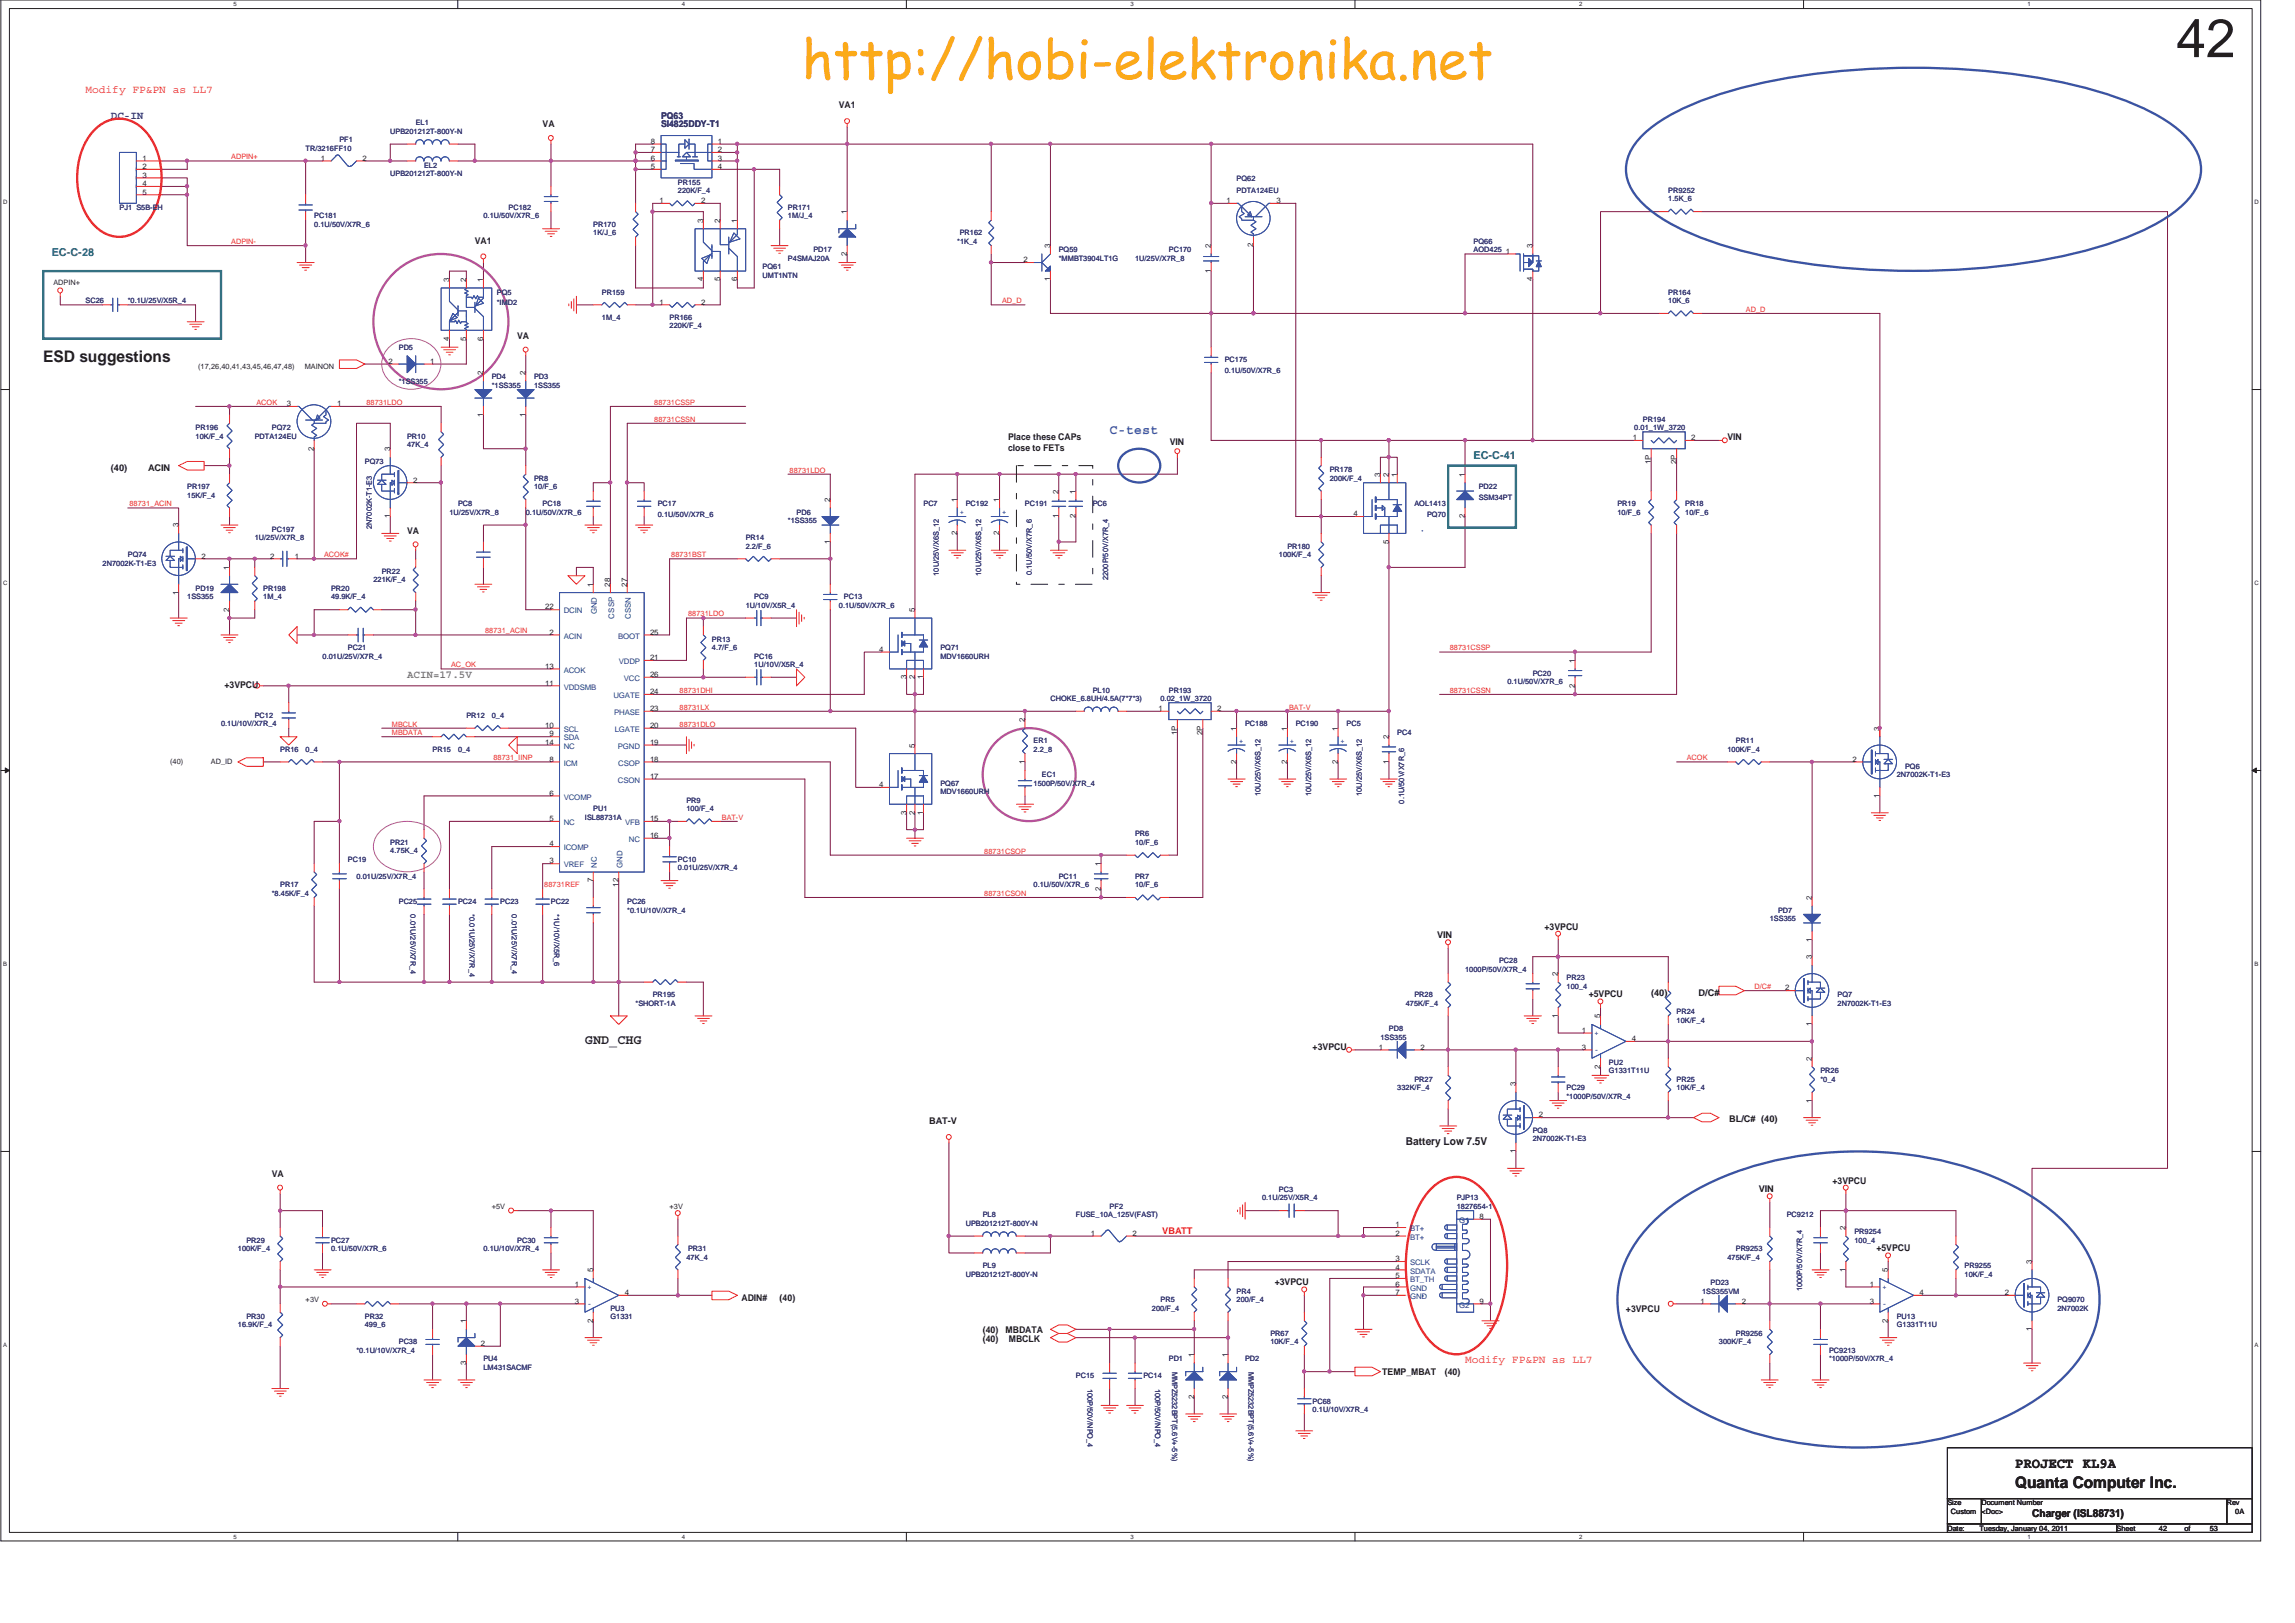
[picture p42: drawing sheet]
<svg xmlns="http://www.w3.org/2000/svg" width="420mm" height="297mm" viewBox="0 0 420 297" stroke-linecap="round" stroke-linejoin="round" font-family="sans-serif">
<defs><g id="words">
<text font-size="9.9" fill="#231f20" x="398.4" y="10.5">42</text>
<text font-size="9.9" fill="#fbaa19" x="146.8" y="14.4">http://hobi-elektronika.net</text>
<g font-size="2.9" fill="#231f20">
<text x="7.9" y="66.3">ESD suggestions</text>
<text x="368.9" y="272.3">Quanta Computer Inc.</text>
</g>
<text font-size="2.6" fill="#231f20" x="368.9" y="268.7">PROJECT KL9A</text>
<text font-size="2.5" fill="#3a53a4" x="203.1" y="79.5">C-test</text>
<text font-size="2.5" fill="#231f20" x="107.1" y="191.1">GND_CHG</text>
<g font-size="2" fill="#ec2426">
<text x="15.7" y="17.1">Modify FP&amp;PN as LL7</text>
<text x="268.2" y="249.5">Modify FP&amp;PN as LL7</text>
</g>
<text font-size="2" fill="#2d2d72" x="20.3" y="21.8">DC-IN</text>
<g font-size="2" fill="#0a8141">
<text x="9.5" y="46.8">EC-C-28</text>
<text x="269.8" y="84">EC-C-41</text>
</g>
<text font-size="2" fill="#6abd46" x="74.5" y="124.1">ACIN=17.5V</text>
<g font-size="2" fill="#231f20">
<text x="257.4" y="209.5">Battery Low 7.5V</text>
<text x="372" y="277.7">Charger (ISL88731)</text>
</g>
<g font-size="1.7" fill="#231f20">
<text x="99.3" y="23.3">VA</text>
<text x="153.6" y="19.9">VA1</text>
<text x="86.9" y="44.7">VA1</text>
<text x="94.7" y="62">VA</text>
<text x="184.6" y="80.6">Place these CAPs</text>
<text x="184.6" y="82.6">close to FETs</text>
<text x="214.2" y="81.5">VIN</text>
<text x="316.3" y="80.6">VIN</text>
<text x="20.3" y="86.2">(40)</text>
<text x="27.1" y="86.2">ACIN</text>
<text x="74.5" y="97.7">VA</text>
<text x="41.1" y="126">+3VPCU</text>
<text x="263.1" y="171.7">VIN</text>
<text x="282.8" y="170.1">+3VPCU</text>
<text x="290.9" y="182.4">+5VPCU</text>
<text x="302.3" y="182.2">(40)</text>
<text x="311" y="182.2">D/C#</text>
<text x="240.3" y="192.2">+3VPCU</text>
<text x="170.1" y="205.8">BAT-V</text>
<text x="316.6" y="205.3">BL/C# (40)</text>
<text x="49.8" y="215.4">VA</text>
<text x="322" y="218.2">VIN</text>
<text x="335.5" y="216.6">+3VPCU</text>
<text x="343.5" y="228.9">+5VPCU</text>
<text x="135.8" y="238">ADIN#</text>
<text x="142.7" y="238">(40)</text>
<text x="233.4" y="235.2">+3VPCU</text>
<text x="179.9" y="244.1">(40)</text>
<text x="179.9" y="245.6">(40)</text>
<text x="184.1" y="244.1">MBDATA</text>
<text x="184.7" y="245.6">MBCLK</text>
<text x="297.7" y="240.2">+3VPCU</text>
<text x="253.1" y="251.7">TEMP_MBAT</text>
<text x="264.5" y="251.7">(40)</text>
</g>
<g font-size="1.7" fill="#2d2d72">
<text x="121" y="21.7">PQ63</text>
<text x="121" y="23.3">SI4825DDY-T1</text>
</g>
<text font-size="1.7" fill="#ec2426" x="212.8" y="225.9">VBATT</text>
<g font-size="1.4" fill="#2d2d72">
<text x="76.1" y="22.9">EL1</text>
<text x="56" y="27.6">TR/3216FF10</text>
<text x="62.1" y="26">PF1</text>
<text x="71.4" y="24.5">UPB201212T-800Y-N</text>
<text x="71.4" y="32.2">UPB201212T-800Y-N</text>
<text x="77.6" y="30.7">EL2</text>
<text x="124.1" y="33.8">PR155</text>
<text x="124.1" y="35.3">220K/F_4</text>
<text x="226.4" y="33.1">PQ62</text>
<text x="226.4" y="35.3">PDTA124EU</text>
<text x="305.4" y="35.3">PR9252</text>
<text x="21.9" y="38.4">PJ1 S5B-EH</text>
<text x="57.5" y="40">PC181</text>
<text x="57.5" y="41.5">0.1U/50V/X7R_6</text>
<text x="88.5" y="40">0.1U/50V/X7R_6</text>
<text x="93.1" y="38.4">PC182</text>
<text x="108.6" y="41.5">PR170</text>
<text x="144.3" y="38.4">PR171</text>
<text x="144.3" y="40">1M/J_4</text>
<text x="305.4" y="36.9">1.5K_6</text>
<text x="108.6" y="43.1">1K/J_6</text>
<text x="144.3" y="47.7">P4SMAJ20A</text>
<text x="148.9" y="46.2">PD17</text>
<text x="175.2" y="44.6">*1K_4</text>
<text x="175.7" y="43.1">PR162</text>
<text x="193.8" y="46.2">PQ59</text>
<text x="193.8" y="47.7">*MMBT3904LT1G</text>
<text x="207.8" y="47.7">1U/25V/X7R_8</text>
<text x="214" y="46.2">PC170</text>
<text x="269.8" y="44.6">PQ66</text>
<text x="269.8" y="46.2">AOD425</text>
<text x="91" y="53.9">PQ5</text>
<text x="110.2" y="53.9">PR159</text>
<text x="139.6" y="49.3">PQ61</text>
<text x="139.6" y="50.8">UMT1NTN</text>
<text x="305.4" y="53.9">PR164</text>
<text x="15.7" y="55.5">SC26</text>
<text x="23.4" y="55.5">*0.1U/25V/X5R_4</text>
<text x="91" y="55.8">*IMD2</text>
<text x="110.2" y="58.6">1M_4</text>
<text x="122.6" y="58.6">PR166</text>
<text x="305.4" y="55.5">10K_6</text>
<text x="73" y="64">PD5</text>
<text x="122.6" y="60.1">220K/F_4</text>
<text x="73" y="70.4">*1SS355</text>
<text x="90" y="69.4">PD4</text>
<text x="90" y="71">*1SS355</text>
<text x="97.8" y="69.4">PD3</text>
<text x="97.8" y="71">1SS355</text>
<text x="224.2" y="66.3">PC175</text>
<text x="224.2" y="68.2">0.1U/50V/X7R_6</text>
<text x="300.8" y="77.2">PR194</text>
<text x="35.8" y="78.7">PR196</text>
<text x="35.8" y="80.3">10K/F_4</text>
<text x="46.6" y="80.3">PDTA124EU</text>
<text x="49.8" y="78.7">PQ72</text>
<text x="74.5" y="80.3">PR10</text>
<text x="74.5" y="81.8">47K_4</text>
<text x="299.2" y="78.7">0.01_1W_3720</text>
<text x="34.3" y="89.6">PR197</text>
<text x="66.8" y="84.9">PQ73</text>
<text x="97.8" y="88">PR8</text>
<text x="97.8" y="89.6">10/F_6</text>
<text x="243.4" y="86.4">PR178</text>
<text x="243.4" y="88">200K/F_4</text>
<text x="270.7" y="89.6">PD22</text>
<text x="34.3" y="91.1">15K/F_4</text>
<text x="82.3" y="94.2">1U/25V/X7R_8</text>
<text x="83.9" y="92.7">PC8</text>
<text x="96.3" y="94.2">0.1U/50V/X7R_6</text>
<text x="99.3" y="92.7">PC18</text>
<text x="120.4" y="92.7">PC17</text>
<text x="120.4" y="94.5">0.1U/50V/X7R_6</text>
<text x="144.3" y="95.8">*1SS355</text>
<text x="145.8" y="94.2">PD6</text>
<text x="169.1" y="92.7">PC7</text>
<text x="176.8" y="92.7">PC192</text>
<text x="187.7" y="92.7">PC191</text>
<text x="200.1" y="92.7">PC6</text>
<text x="258.9" y="92.7">AOL1413</text>
<text x="261.3" y="94.5">PQ70</text>
<text x="270.7" y="91.4">SSM34PT</text>
<text x="296.1" y="92.7">PR19</text>
<text x="296.1" y="94.2">10/F_6</text>
<text x="308.5" y="92.7">PR18</text>
<text x="308.5" y="94.2">10/F_6</text>
<text x="23.4" y="101.9">PQ74</text>
<text x="46.6" y="98.8">1U/25V/X7R_8</text>
<text x="49.8" y="97.3">PC197</text>
<text x="68.1" y="96.9" transform="rotate(-90 68.1 96.9)">2N7002K-T1-E3</text>
<text x="136.5" y="98.8">PR14</text>
<text x="136.5" y="100.4">2.2/F_6</text>
<text x="234.1" y="101.9">100K/F_4</text>
<text x="235.7" y="100.4">PR180</text>
<text x="18.8" y="103.5">2N7002K-T1-E3</text>
<text x="68.4" y="106.6">221K/F_4</text>
<text x="69.9" y="105.1">PR22</text>
<text x="171.9" y="105.4" transform="rotate(-90 171.9 105.4)">10U/25V/X6S_12</text>
<text x="179.6" y="105.4" transform="rotate(-90 179.6 105.4)">10U/25V/X6S_12</text>
<text x="188.9" y="105.2" transform="rotate(-90 188.9 105.2)">0.1U/50V/X7R_6</text>
<text x="202.9" y="106.2" transform="rotate(-90 202.9 106.2)">2200P/50V/X7R_4</text>
<text x="34.3" y="109.7">1SS355</text>
<text x="35.8" y="108.2">PD19</text>
<text x="48.2" y="108.2">PR198</text>
<text x="48.2" y="109.7">1M_4</text>
<text x="60.6" y="108.2">PR20</text>
<text x="60.6" y="109.7">49.9K/F_4</text>
<text x="136.5" y="111.3">1U/10V/X5R_4</text>
<text x="138.1" y="109.7">PC9</text>
<text x="153.6" y="111.3">0.1U/50V/X7R_6</text>
<text x="154.5" y="109.7">PC13</text>
<text x="63.7" y="119">PC21</text>
<text x="130.3" y="117.4">PR13</text>
<text x="130.3" y="119">4.7/F_6</text>
<text x="172.2" y="119">PQ71</text>
<text x="59" y="120.6">0.01U/25V/X7R_4</text>
<text x="138.1" y="120.6">PC16</text>
<text x="138.1" y="122.1">1U/10V/X5R_4</text>
<text x="172.2" y="120.6">MDV1660URH</text>
<text x="276" y="125.2">0.1U/50V/X7R_6</text>
<text x="280.6" y="123.7">PC20</text>
<text x="46.6" y="131.4">PC12</text>
<text x="85.4" y="131.4">PR12</text>
<text x="90" y="131.4">0_4</text>
<text x="192.3" y="128.3">CHOKE_6.8UH/4.5A(7*7*3)</text>
<text x="200.1" y="126.7">PL10</text>
<text x="212.5" y="128.3">0.02_1W_3720</text>
<text x="214" y="126.7">PR193</text>
<text x="40.5" y="132.9">0.1U/10V/X7R_4</text>
<text x="51.3" y="137.6">PR16</text>
<text x="56" y="137.6">0_4</text>
<text x="79.2" y="137.6">PR15</text>
<text x="83.9" y="137.6">0_4</text>
<text x="189.2" y="136.1">ER1</text>
<text x="189.2" y="137.6">2.2_8</text>
<text x="228" y="132.9">PC188</text>
<text x="237.2" y="132.9">PC190</text>
<text x="246.5" y="132.9">PC5</text>
<text x="255.8" y="134.5">PC4</text>
<text x="316.3" y="137.6">100K/F_4</text>
<text x="317.8" y="136.1">PR11</text>
<text x="172.2" y="143.8">PQ67</text>
<text x="189.2" y="143.8">1500P/50V/X7R_4</text>
<text x="190.7" y="142.2">EC1</text>
<text x="347.2" y="142.2">2N7002K-T1-E3</text>
<text x="348.8" y="140.7">PQ6</text>
<text x="107.1" y="150">ISL88731A</text>
<text x="108.6" y="148.4">PU1</text>
<text x="125.7" y="146.9">PR9</text>
<text x="125.7" y="148.4">100/F_4</text>
<text x="172.2" y="145.3">MDV1660URH</text>
<text x="230.7" y="145.7" transform="rotate(-90 230.7 145.7)">10U/25V/X6S_12</text>
<text x="240.1" y="145.7" transform="rotate(-90 240.1 145.7)">10U/25V/X6S_12</text>
<text x="249.3" y="145.7" transform="rotate(-90 249.3 145.7)">10U/25V/X6S_12</text>
<text x="257.1" y="147.1" transform="rotate(-90 257.1 147.1)">0.1U/50V/X7R_6</text>
<text x="71.4" y="154.6">PR21</text>
<text x="207.8" y="153.1">PR6</text>
<text x="207.8" y="154.6">10/F_6</text>
<text x="63.7" y="157.7">PC19</text>
<text x="65.3" y="160.8">0.01U/25V/X7R_4</text>
<text x="71.4" y="156.2">4.75K_4</text>
<text x="124.1" y="157.7">PC10</text>
<text x="124.1" y="159.3">0.01U/25V/X7R_4</text>
<text x="193.8" y="160.8">PC11</text>
<text x="207.8" y="160.8">PR7</text>
<text x="49.8" y="163.9">*8.45K/F_4</text>
<text x="51.3" y="162.4">PR17</text>
<text x="73" y="165.5">PC25</text>
<text x="75.1" y="167.3" transform="rotate(90 75.1 167.3)">0.01U/25V/X7R_4</text>
<text x="83.9" y="165.5">PC24</text>
<text x="86" y="167.3" transform="rotate(90 86 167.3)">*0.01U/25V/X7R_4</text>
<text x="91.6" y="165.5">PC23</text>
<text x="93.7" y="167.3" transform="rotate(90 93.7 167.3)">0.01U/25V/X7R_4</text>
<text x="100.9" y="165.5">PC22</text>
<text x="101.5" y="167.3" transform="rotate(90 101.5 167.3)">*1U/10V/X5R_6</text>
<text x="114.8" y="165.5">PC26</text>
<text x="114.8" y="167">*0.1U/10V/X7R_4</text>
<text x="189.2" y="162.4">0.1U/50V/X7R_6</text>
<text x="207.8" y="162.4">10/F_6</text>
<text x="325.5" y="167">PD7</text>
<text x="324" y="168.6">1SS355</text>
<text x="268.2" y="177.9">1000P/50V/X7R_4</text>
<text x="274.4" y="176.3">PC28</text>
<text x="286.8" y="179.4">PR23</text>
<text x="116.4" y="184.1">*SHORT-1A</text>
<text x="119.5" y="182.5">PR195</text>
<text x="257.4" y="184.1">475K/F_4</text>
<text x="258.9" y="182.5">PR28</text>
<text x="286.8" y="181">100_4</text>
<text x="306.9" y="185.6">PR24</text>
<text x="336.4" y="182.5">PQ7</text>
<text x="336.4" y="184.1">2N7002K-T1-E3</text>
<text x="252.7" y="190.3">1SS355</text>
<text x="254.3" y="188.7">PD8</text>
<text x="306.9" y="187.2">10K/F_4</text>
<text x="294.5" y="194.9">PU2</text>
<text x="294.5" y="196.5">G1331T11U</text>
<text x="333.3" y="196.5">PR26</text>
<text x="255.8" y="199.6">332K/F_4</text>
<text x="258.9" y="198">PR27</text>
<text x="286.8" y="199.6">PC29</text>
<text x="286.8" y="201.1">*1000P/50V/X7R_4</text>
<text x="306.9" y="198">PR25</text>
<text x="306.9" y="199.6">10K/F_4</text>
<text x="333.3" y="198">*0_4</text>
<text x="280.6" y="207.3">PQ8</text>
<text x="280.6" y="208.9">2N7002K-T1-E3</text>
<text x="203.1" y="221.3">PF2</text>
<text x="231" y="219.7">0.1U/25V/X5R_4</text>
<text x="234.1" y="218.1">PC3</text>
<text x="266.7" y="219.7">PJP13</text>
<text x="266.7" y="221.3">1827654-1</text>
<text x="45.1" y="227.5">PR29</text>
<text x="60.6" y="227.5">PC27</text>
<text x="94.7" y="227.5">PC30</text>
<text x="176.8" y="224.4">UPB201212T-800Y-N</text>
<text x="179.9" y="222.8">PL8</text>
<text x="197" y="222.8">FUSE_10A_125V(FAST)</text>
<text x="327.1" y="222.8">PC9212</text>
<text x="339.5" y="225.9">PR9254</text>
<text x="339.5" y="227.5">100_4</text>
<text x="43.6" y="229">100K/F_4</text>
<text x="60.6" y="229">0.1U/50V/X7R_6</text>
<text x="88.5" y="229">0.1U/10V/X7R_4</text>
<text x="125.7" y="230.5">47K_4</text>
<text x="126" y="229">PR31</text>
<text x="176.8" y="233.6">UPB201212T-800Y-N</text>
<text x="179.9" y="232.1">PL9</text>
<text x="316.3" y="230.5">475K/F_4</text>
<text x="317.8" y="229">PR9253</text>
<text x="359.7" y="232.1">PR9255</text>
<text x="359.7" y="233.6">10K/F_4</text>
<text x="111.7" y="239.9">PU3</text>
<text x="210.9" y="239.9">200/F_4</text>
<text x="212.5" y="238.3">PR5</text>
<text x="226.4" y="236.8">PR4</text>
<text x="226.4" y="238.3">200/F_4</text>
<text x="311.6" y="236.8">1SS355VM</text>
<text x="313.2" y="235.2">PD23</text>
<text x="329.9" y="236.3" transform="rotate(-90 329.9 236.3)">1000P/50V/X7R_4</text>
<text x="376.7" y="238.3">PQ9070</text>
<text x="376.7" y="239.9">2N7002K</text>
<text x="43.6" y="243">16.9K/F_4</text>
<text x="45.1" y="241.4">PR30</text>
<text x="66.8" y="241.4">PR32</text>
<text x="66.8" y="243">499_6</text>
<text x="111.7" y="241.4">G1331</text>
<text x="232.6" y="244.5">PR67</text>
<text x="317.8" y="244.5">PR9256</text>
<text x="347.2" y="241.4">PU13</text>
<text x="347.2" y="243">G1331T11U</text>
<text x="65.3" y="247.6">*0.1U/10V/X7R_4</text>
<text x="73" y="246">PC38</text>
<text x="88.5" y="249.1">PU4</text>
<text x="88.5" y="250.7">LM431SACMF</text>
<text x="214" y="249.1">PD1</text>
<text x="214.6" y="251" transform="rotate(90 214.6 251)">MMPZ5232BPT(5.6V+-5%)</text>
<text x="228" y="249.1">PD2</text>
<text x="228.5" y="251" transform="rotate(90 228.5 251)">MMPZ5232BPT(5.6V+-5%)</text>
<text x="232.6" y="246">10K/F_4</text>
<text x="314.7" y="246">300K/F_4</text>
<text x="334.8" y="247.6">PC9213</text>
<text x="334.8" y="249.1">*1000P/50V/X7R_4</text>
<text x="197" y="252.3">PC15</text>
<text x="199.1" y="254.1" transform="rotate(90 199.1 254.1)">100P/50V/NPO_4</text>
<text x="209.3" y="252.3">PC14</text>
<text x="211.5" y="254.1" transform="rotate(90 211.5 254.1)">100P/50V/NPO_4</text>
<text x="240.3" y="256.9">PC68</text>
<text x="240.3" y="258.4">0.1U/10V/X7R_4</text>
</g>
<g font-size="1.4" fill="#231f20">
<text x="26.1" y="29.4">1</text>
<text x="58.7" y="29.4">1</text>
<text x="66.4" y="29.4">2</text>
<text x="119.2" y="26.3">8</text>
<text x="119.2" y="27.9">7</text>
<text x="119.2" y="29.4">6</text>
<text x="131.4" y="29.4">3</text>
<text x="131.4" y="27.9">2</text>
<text x="131.4" y="26.3">1</text>
<text x="26.1" y="30.9">2</text>
<text x="26.1" y="32.5">3</text>
<text x="26.1" y="34.1">4</text>
<text x="26.1" y="35.6">5</text>
<text x="119.2" y="30.9">5</text>
<text x="131.4" y="30.9">4</text>
<text x="120.7" y="37.2">1</text>
<text x="128.3" y="37.2">2</text>
<text x="128.7" y="40.8" transform="rotate(-90 128.7 40.8)">3</text>
<text x="131.8" y="40.8" transform="rotate(-90 131.8 40.8)">2</text>
<text x="134.9" y="40.8" transform="rotate(-90 134.9 40.8)">1</text>
<text x="155.1" y="39.2" transform="rotate(-90 155.1 39.2)">1</text>
<text x="224.5" y="37.2">1</text>
<text x="233.7" y="37.2">3</text>
<text x="155.1" y="46.9" transform="rotate(-90 155.1 46.9)">2</text>
<text x="192.3" y="45.4" transform="rotate(-90 192.3 45.4)">3</text>
<text x="221.7" y="45.4" transform="rotate(-90 221.7 45.4)">2</text>
<text x="229.4" y="45.3" transform="rotate(-90 229.4 45.3)">2</text>
<text x="275.7" y="46.4">1</text>
<text x="280.6" y="45.4" transform="rotate(-90 280.6 45.4)">3</text>
<text x="9.8" y="52.1">ADPIN+</text>
<text x="82.2" y="51.6" transform="rotate(-90 82.2 51.6)">3</text>
<text x="85.3" y="51.6" transform="rotate(-90 85.3 51.6)">2</text>
<text x="88.5" y="51.6" transform="rotate(-90 88.5 51.6)">1</text>
<text x="128.7" y="51.5" transform="rotate(-90 128.7 51.5)">4</text>
<text x="131.8" y="51.5" transform="rotate(-90 131.8 51.5)">5</text>
<text x="134.9" y="51.5" transform="rotate(-90 134.9 51.5)">6</text>
<text x="187.4" y="48">2</text>
<text x="192.3" y="51.5" transform="rotate(-90 192.3 51.5)">1</text>
<text x="221.7" y="50" transform="rotate(-90 221.7 50)">1</text>
<text x="280.6" y="51.5" transform="rotate(-90 280.6 51.5)">4</text>
<text x="120.7" y="55.8">1</text>
<text x="128.3" y="55.8">2</text>
<text x="82.2" y="62.4" transform="rotate(-90 82.2 62.4)">4</text>
<text x="85.3" y="62.4" transform="rotate(-90 85.3 62.4)">5</text>
<text x="88.5" y="62.4" transform="rotate(-90 88.5 62.4)">6</text>
<text x="36.3" y="67.6">(17,26,40,41,43,45,46,47,48)</text>
<text x="55.8" y="67.6">MAINON</text>
<text x="71.2" y="66.6">2</text>
<text x="78.7" y="66.6">1</text>
<text x="88.5" y="68.6" transform="rotate(-90 88.5 68.6)">2</text>
<text x="96.2" y="68.6" transform="rotate(-90 96.2 68.6)">2</text>
<text x="52.5" y="74.3">3</text>
<text x="61.7" y="74.3">1</text>
<text x="88.5" y="76.3" transform="rotate(-90 88.5 76.3)">1</text>
<text x="96.2" y="76.3" transform="rotate(-90 96.2 76.3)">1</text>
<text x="57.5" y="82.5" transform="rotate(-90 57.5 82.5)">2</text>
<text x="71.4" y="82.6" transform="rotate(-90 71.4 82.6)">3</text>
<text x="298.9" y="80.6">1</text>
<text x="309.6" y="80.6">2</text>
<text x="75.6" y="88.3">2</text>
<text x="252.7" y="87.2" transform="rotate(-90 252.7 87.2)">3</text>
<text x="254.2" y="87.2" transform="rotate(-90 254.2 87.2)">2</text>
<text x="255.8" y="87.2" transform="rotate(-90 255.8 87.2)">1</text>
<text x="268.2" y="87.2" transform="rotate(-90 268.2 87.2)">1</text>
<text x="302.2" y="85" transform="rotate(-90 302.2 85)">1P</text>
<text x="306.9" y="85" transform="rotate(-90 306.9 85)">2P</text>
<text x="71.4" y="94.9" transform="rotate(-90 71.4 94.9)">1</text>
<text x="152" y="91.9" transform="rotate(-90 152 91.9)">2</text>
<text x="175.2" y="91.9" transform="rotate(-90 175.2 91.9)">1</text>
<text x="183" y="91.9" transform="rotate(-90 183 91.9)">1</text>
<text x="193.8" y="94.9" transform="rotate(-90 193.8 94.9)">1</text>
<text x="193.8" y="90.3" transform="rotate(-90 193.8 90.3)">2</text>
<text x="196.9" y="94.9" transform="rotate(-90 196.9 94.9)">2</text>
<text x="196.9" y="90.3" transform="rotate(-90 196.9 90.3)">1</text>
<text x="247.8" y="94.5">4</text>
<text x="268.2" y="94.9" transform="rotate(-90 268.2 94.9)">2</text>
<text x="32.7" y="96.5" transform="rotate(-90 32.7 96.5)">3</text>
<text x="152" y="99.5" transform="rotate(-90 152 99.5)">1</text>
<text x="175.2" y="98" transform="rotate(-90 175.2 98)">2</text>
<text x="183" y="98" transform="rotate(-90 183 98)">2</text>
<text x="254.2" y="99.5" transform="rotate(-90 254.2 99.5)">5</text>
<text x="36.9" y="102.2">2</text>
<text x="42" y="104.3" transform="rotate(-90 42 104.3)">1</text>
<text x="49.4" y="102.2">2</text>
<text x="54" y="102.2">1</text>
<text x="108.6" y="107.4" transform="rotate(-90 108.6 107.4)">1</text>
<text x="111.7" y="107.4" transform="rotate(-90 111.7 107.4)">28</text>
<text x="114.8" y="107.4" transform="rotate(-90 114.8 107.4)">27</text>
<text x="32.7" y="108.8" transform="rotate(-90 32.7 108.8)">1</text>
<text x="42" y="111.9" transform="rotate(-90 42 111.9)">2</text>
<text x="99.8" y="111.5">22</text>
<text x="167.5" y="112" transform="rotate(-90 167.5 112)">5</text>
<text x="100.6" y="116.2">2</text>
<text x="119" y="116.2">25</text>
<text x="161" y="119.3">4</text>
<text x="99.8" y="125.5">11</text>
<text x="99.8" y="122.4">13</text>
<text x="119" y="120.8">21</text>
<text x="119" y="123.9">26</text>
<text x="165.9" y="124.3" transform="rotate(-90 165.9 124.3)">3</text>
<text x="167.5" y="124.3" transform="rotate(-90 167.5 124.3)">2</text>
<text x="169" y="124.3" transform="rotate(-90 169 124.3)">1</text>
<text x="288.3" y="125.9" transform="rotate(-90 288.3 125.9)">2</text>
<text x="288.3" y="121.3" transform="rotate(-90 288.3 121.3)">1</text>
<text x="119" y="127">24</text>
<text x="119" y="130.1">23</text>
<text x="212.1" y="130.1">1</text>
<text x="222.8" y="130.1">2</text>
<text x="99.8" y="136.3">14</text>
<text x="99.8" y="133.2">10</text>
<text x="100.6" y="134.8">9</text>
<text x="119" y="136.3">19</text>
<text x="119" y="133.2">20</text>
<text x="167.5" y="136.8" transform="rotate(-90 167.5 136.8)">5</text>
<text x="187.6" y="132.2" transform="rotate(-90 187.6 132.2)">2</text>
<text x="215.5" y="134.6" transform="rotate(-90 215.5 134.6)">1P</text>
<text x="220.2" y="134.6" transform="rotate(-90 220.2 134.6)">2P</text>
<text x="226.3" y="133.7" transform="rotate(-90 226.3 133.7)">1</text>
<text x="235.7" y="133.7" transform="rotate(-90 235.7 133.7)">1</text>
<text x="244.9" y="133.7" transform="rotate(-90 244.9 133.7)">1</text>
<text x="254.2" y="135.3" transform="rotate(-90 254.2 135.3)">2</text>
<text x="344.1" y="133.7" transform="rotate(-90 344.1 133.7)">3</text>
<text x="31.1" y="139.9">(40)</text>
<text x="38.6" y="139.9">AD_ID</text>
<text x="100.6" y="139.4">8</text>
<text x="119" y="139.4">18</text>
<text x="119" y="142.5">17</text>
<text x="187.6" y="139.8" transform="rotate(-90 187.6 139.8)">1</text>
<text x="226.3" y="139.8" transform="rotate(-90 226.3 139.8)">2</text>
<text x="235.7" y="139.8" transform="rotate(-90 235.7 139.8)">2</text>
<text x="244.9" y="139.8" transform="rotate(-90 244.9 139.8)">2</text>
<text x="254.2" y="139.8" transform="rotate(-90 254.2 139.8)">1</text>
<text x="339.2" y="139.4">2</text>
<text x="100.6" y="145.6">6</text>
<text x="161" y="144.1">4</text>
<text x="165.9" y="149.1" transform="rotate(-90 165.9 149.1)">3</text>
<text x="167.5" y="149.1" transform="rotate(-90 167.5 149.1)">2</text>
<text x="169" y="149.1" transform="rotate(-90 169 149.1)">1</text>
<text x="344.1" y="146" transform="rotate(-90 344.1 146)">1</text>
<text x="100.6" y="154.9">4</text>
<text x="100.6" y="150.3">5</text>
<text x="119" y="150.3">15</text>
<text x="119" y="153.4">16</text>
<text x="100.6" y="158">3</text>
<text x="108.6" y="161.5" transform="rotate(-90 108.6 161.5)">7</text>
<text x="201.5" y="158.5" transform="rotate(-90 201.5 158.5)">1</text>
<text x="113.2" y="162.3" transform="rotate(-90 113.2 162.3)">12</text>
<text x="201.5" y="163.1" transform="rotate(-90 201.5 163.1)">2</text>
<text x="331.7" y="164.7" transform="rotate(-90 331.7 164.7)">2</text>
<text x="331.7" y="172.3" transform="rotate(-90 331.7 172.3)">1</text>
<text x="285.2" y="178.6" transform="rotate(-90 285.2 178.6)">2</text>
<text x="331.7" y="175.6" transform="rotate(-90 331.7 175.6)">3</text>
<text x="326.8" y="181.3">2</text>
<text x="285.2" y="186.3" transform="rotate(-90 285.2 186.3)">1</text>
<text x="289.6" y="189">1</text>
<text x="293" y="186.4" transform="rotate(-90 293 186.4)">5</text>
<text x="298.8" y="190.5">4</text>
<text x="331.7" y="187.8" transform="rotate(-90 331.7 187.8)">1</text>
<text x="252.4" y="192.1">1</text>
<text x="260" y="192.1">2</text>
<text x="289.6" y="192.1">3</text>
<text x="293" y="195.6" transform="rotate(-90 293 195.6)">2</text>
<text x="331.7" y="194.1" transform="rotate(-90 331.7 194.1)">2</text>
<text x="277.5" y="198.8" transform="rotate(-90 277.5 198.8)">3</text>
<text x="331.7" y="201.8" transform="rotate(-90 331.7 201.8)">1</text>
<text x="281.7" y="204.5">2</text>
<text x="277.5" y="211.1" transform="rotate(-90 277.5 211.1)">1</text>
<text x="90" y="221.3">+5V</text>
<text x="122.6" y="221.3">+3V</text>
<text x="199.7" y="226.2">1</text>
<text x="207.3" y="226.2">2</text>
<text x="255.5" y="224.6">1</text>
<text x="255.5" y="226.2">2</text>
<text x="270.9" y="223.1">8</text>
<text x="337.9" y="225.1" transform="rotate(-90 337.9 225.1)">2</text>
<text x="108.6" y="232.9" transform="rotate(-90 108.6 232.9)">5</text>
<text x="255.5" y="230.8">3</text>
<text x="255.5" y="233.9">5</text>
<text x="255.5" y="232.4">4</text>
<text x="337.9" y="232.8" transform="rotate(-90 337.9 232.8)">1</text>
<text x="345.6" y="232.9" transform="rotate(-90 345.6 232.9)">5</text>
<text x="372" y="231.3" transform="rotate(-90 372 231.3)">3</text>
<text x="56" y="238.3">+3V</text>
<text x="105.2" y="235.5">1</text>
<text x="105.2" y="238.6">3</text>
<text x="114.4" y="237">4</text>
<text x="255.5" y="237">7</text>
<text x="255.5" y="235.5">6</text>
<text x="270.9" y="238.6">9</text>
<text x="311.3" y="238.6">1</text>
<text x="318.9" y="238.6">2</text>
<text x="342.3" y="235.5">1</text>
<text x="342.3" y="238.6">3</text>
<text x="351.4" y="237">4</text>
<text x="367.1" y="237">2</text>
<text x="85.3" y="242.2" transform="rotate(-90 85.3 242.2)">1</text>
<text x="108.6" y="242.1" transform="rotate(-90 108.6 242.1)">2</text>
<text x="345.6" y="242.1" transform="rotate(-90 345.6 242.1)">2</text>
<text x="372" y="243.6" transform="rotate(-90 372 243.6)">1</text>
<text x="85.3" y="249.8" transform="rotate(-90 85.3 249.8)">3</text>
<text x="88" y="246.3">2</text>
<text x="218.6" y="248.4" transform="rotate(-90 218.6 248.4)">1</text>
<text x="224.8" y="248.4" transform="rotate(-90 224.8 248.4)">1</text>
<text x="218.6" y="256" transform="rotate(-90 218.6 256)">2</text>
<text x="224.8" y="256" transform="rotate(-90 224.8 256)">2</text>
<text x="356.5" y="275.5">Size</text>
<text x="362.7" y="275.5">Document Number</text>
<text x="407.7" y="275.5">Rev</text>
<text x="356.5" y="280.1">Date:</text>
<text x="357.2" y="277">Custom</text>
<text x="362.4" y="280.1">Tuesday, January 04, 2011</text>
<text x="362.7" y="277">&lt;Doc&gt;</text>
<text x="387.5" y="280.1">Sheet</text>
<text x="395.3" y="280.1">42</text>
<text x="399.9" y="280.1">of</text>
<text x="404.6" y="280.1">53</text>
<text x="409.2" y="277">0A</text>
</g>
<g font-size="1.4" fill="#ec2426">
<text x="42.3" y="29.2">ADPIN+</text>
<text x="42.3" y="44.7">ADPIN-</text>
<text x="183.5" y="55.5">AD_D</text>
<text x="319.6" y="57.1">AD_D</text>
<text x="46.9" y="74.1">ACOK</text>
<text x="67.1" y="74.1">88731LDO</text>
<text x="119.8" y="77.2">88731CSSN</text>
<text x="119.8" y="74.1">88731CSSP</text>
<text x="144.6" y="86.5">88731LDO</text>
<text x="23.7" y="92.7">88731_ACIN</text>
<text x="59.3" y="102">ACOK#</text>
<text x="122.9" y="102">88731BST</text>
<text x="126" y="112.7">88731LDO</text>
<text x="88.8" y="115.9">88731_ACIN</text>
<text x="265.4" y="119">88731CSSP</text>
<text x="82.6" y="122.1">AC_OK</text>
<text x="124.4" y="126.8">88731DHI</text>
<text x="124.4" y="129.9">88731LX</text>
<text x="236" y="129.9">BAT-V</text>
<text x="265.4" y="126.8">88731CSSN</text>
<text x="71.7" y="133">MBCLK</text>
<text x="71.7" y="134.5">MBDATA</text>
<text x="124.4" y="133">88731DLO</text>
<text x="90.3" y="139.1">88731_IINP</text>
<text x="308.8" y="139.1">ACOK</text>
<text x="132.2" y="150">BAT-V</text>
<text x="180.2" y="156.2">88731CSOP</text>
<text x="99.6" y="162.4">88731REF</text>
<text x="180.2" y="164">88731CSON</text>
<text x="321.2" y="181">D/C#</text>
</g>
<g font-size="1.4" fill="#3a53a4">
<text x="175.7" y="94.1">+</text>
<text x="183.5" y="94.1">+</text>
<text x="226.9" y="136">+</text>
<text x="236.2" y="136">+</text>
<text x="245.4" y="136">+</text>
<text x="291.9" y="189.4">+</text>
<text x="291.9" y="192.5">-</text>
<text x="107.6" y="235.9">+</text>
<text x="107.6" y="239">-</text>
<text x="344.6" y="235.9">+</text>
<text x="344.6" y="239">-</text>
</g>
<g font-size="1.4" fill="#1d437e">
<text x="103.2" y="112.3">DCIN</text>
<text x="109.3" y="112.4" transform="rotate(-90 109.3 112.4)">GND</text>
<text x="112.4" y="113.2" transform="rotate(-90 112.4 113.2)">CSSP</text>
<text x="115.5" y="113.3" transform="rotate(-90 115.5 113.3)">CSSN</text>
<text x="103.2" y="116.9">ACIN</text>
<text x="113.1" y="116.9">BOOT</text>
<text x="103.2" y="123.1">ACOK</text>
<text x="113.3" y="121.5">VDDP</text>
<text x="114.2" y="124.6">VCC</text>
<text x="103.2" y="126.2">VDDSMB</text>
<text x="112.3" y="127.8">UGATE</text>
<text x="112.4" y="130.9">PHASE</text>
<text x="103.2" y="137">NC</text>
<text x="103.2" y="135.5">SDA</text>
<text x="103.2" y="133.9">SCL</text>
<text x="112.6" y="133.9">LGATE</text>
<text x="113.1" y="137">PGND</text>
<text x="103.2" y="140.1">ICM</text>
<text x="113.1" y="143.3">CSON</text>
<text x="113.2" y="140.1">CSOP</text>
<text x="103.2" y="146.3">VCOMP</text>
<text x="103.2" y="155.6">ICOMP</text>
<text x="103.2" y="151">NC</text>
<text x="114.5" y="151">VFB</text>
<text x="115.1" y="154.1">NC</text>
<text x="103.2" y="158.7">VREF</text>
<text x="109.3" y="158.8" transform="rotate(-90 109.3 158.8)">NC</text>
<text x="114" y="158.8" transform="rotate(-90 114 158.8)">GND</text>
<text x="258.1" y="225.3">BT+</text>
<text x="258.1" y="226.9">BT+</text>
<text x="267.2" y="223.8">G1</text>
<text x="258.1" y="231.6">SCLK</text>
<text x="258.1" y="233.1">SDATA</text>
<text x="258.1" y="237.7">GND</text>
<text x="258.1" y="234.7">BT_TH</text>
<text x="258.1" y="236.2">GND</text>
<text x="267.2" y="239.3">G2</text>
</g>
<g font-size="1.1" fill="#231f20">
<text x="42.7" y="1.2">5</text>
<text x="124.8" y="1.2">4</text>
<text x="207" y="1.2">3</text>
<text x="289.1" y="1.2">2</text>
<text x="371.2" y="1.2">1</text>
<text x=".6" y="37.4">D</text>
<text x="412.7" y="37.4">D</text>
<text x=".6" y="107.1">C</text>
<text x="412.7" y="107.1">C</text>
<text x=".6" y="176.8">B</text>
<text x="412.7" y="176.8">B</text>
<text x=".6" y="246.5">A</text>
<text x="412.7" y="246.5">A</text>
<text x="42.7" y="281.6">5</text>
<text x="124.8" y="281.6">4</text>
<text x="207" y="281.6">3</text>
<text x="289.1" y="281.6">2</text>
<text x="371.2" y="281.6">1</text>
</g>
</g></defs>
<path d="M.2 0h413.7v282h-413.7zM1.7 1.6h410.6v278.9h-410.6z" fill="none" stroke="#231f20" stroke-width=".18"/>
<g fill="#fff">
<path d="M42.7 .2h.6v1.2h-.6z"/>
<path d="M42.7 280.7h.6v1.2h-.6z"/>
</g>
<path d="M83.8 0v1.6M83.8 280.5v1.5" fill="none" stroke="#231f20" stroke-width=".18"/>
<g fill="#fff">
<path d="M124.8 .2h.6v1.2h-.6z"/>
<path d="M124.8 280.7h.6v1.2h-.6z"/>
</g>
<path d="M165.9 0v1.6M165.9 280.5v1.5" fill="none" stroke="#231f20" stroke-width=".18"/>
<g fill="#fff">
<path d="M207 .2h.5v1.2h-.5z"/>
<path d="M207 280.7h.5v1.2h-.5z"/>
</g>
<path d="M248.1 0v1.6M248.1 280.5v1.5" fill="none" stroke="#231f20" stroke-width=".18"/>
<g fill="#fff">
<path d="M289.1 .2h.6v1.2h-.6z"/>
<path d="M289.1 280.7h.6v1.2h-.6z"/>
</g>
<path d="M330.2 0v1.6M330.2 280.5v1.5" fill="none" stroke="#231f20" stroke-width=".18"/>
<g fill="#fff">
<path d="M371.2 .2h.6v1.2h-.6z"/>
<path d="M371.2 280.7h.6v1.2h-.6z"/>
<path d="M.6 36.4h.7v1.2h-.7z"/>
<path d="M412.7 36.4h.8v1.2h-.8z"/>
<path d="M.6 106.1h.7v1.2h-.7z"/>
<path d="M412.7 106.1h.8v1.2h-.8z"/>
</g>
<path d="M.2 71.3h1.5M412.3 71.3h1.6" fill="none" stroke="#231f20" stroke-width=".18"/>
<g fill="#fff">
<path d="M.6 175.9h.7v1.1h-.7z"/>
<path d="M412.7 175.9h.8v1.1h-.8z"/>
</g>
<path d="M.2 141h1.5M412.3 141h1.6" fill="none" stroke="#231f20" stroke-width=".18"/>
<path d="M1 140.5l.7 .5-.7 .4z" fill="#231f20"/>
<path d="M1 140.5l.7 .5-.7 .4z" fill="none" stroke="#231f20" stroke-width=".18"/>
<path d="M412.3 141l.8-.5v.9z" fill="#231f20"/>
<path d="M412.3 141l.8-.5v.9z" fill="none" stroke="#231f20" stroke-width=".18"/>
<g fill="#fff">
<path d="M.6 245.6h.7v1.2h-.7z"/>
<path d="M412.7 245.6h.8v1.2h-.8z"/>
</g>
<path d="M.2 210.7h1.5M412.3 210.7h1.6" fill="none" stroke="#231f20" stroke-width=".18"/>
<path d="M268.2 46.5h7.8M42 74.4h10.9M167.5 130.2h20.2M218.6 232.4h37.2M224.8 230.9h31M243.4 234h12.4M249.6 237.1h6.2M249.6 224.7h6.2M249.6 235.5h6.2M272.9 223.1v15.5" fill="none" stroke="#7f1542" stroke-width=".18"/>
<circle cx="187.6" cy="130.1" r=".29" fill="#b8529f"/>
<circle cx="187.6" cy="130.1" r=".29" fill="none" stroke="#b8529f" stroke-width=".18"/>
<circle cx="167.5" cy="130.1" r=".3" fill="#b8529f"/>
<circle cx="167.5" cy="130.1" r=".3" fill="none" stroke="#b8529f" stroke-width=".18"/>
<path d="M193.8 86.8h3.2" fill="none" stroke="#7f1542" stroke-width=".18"/>
<circle cx="193.8" cy="86.8" r=".29" fill="#b8529f"/>
<circle cx="193.8" cy="86.8" r=".29" fill="none" stroke="#b8529f" stroke-width=".18"/>
<path d="M183 86.8h10.8" fill="none" stroke="#7f1542" stroke-width=".18"/>
<circle cx="183" cy="86.8" r=".29" fill="#b8529f"/>
<circle cx="183" cy="86.8" r=".29" fill="none" stroke="#b8529f" stroke-width=".18"/>
<path d="M175.2 86.8h-7.7v24.8M280.6 80.6h18.6M187.7 130.2h9.3M299.2 190.6h6.2M271.3 223.1h1.6M272.9 238.6v3.1" fill="none" stroke="#7f1542" stroke-width=".18"/>
<circle cx="280.6" cy="80.6" r=".29" fill="#b8529f"/>
<circle cx="280.6" cy="80.6" r=".29" fill="none" stroke="#b8529f" stroke-width=".18"/>
<path d="M85.4 238.6h6.2M94.7 221.6h6.2v3.1M100.9 229.3v3.1" fill="none" stroke="#7f1542" stroke-width=".18"/>
<circle cx="85.4" cy="238.6" r=".3" fill="#b8529f"/>
<circle cx="85.4" cy="238.6" r=".3" fill="none" stroke="#b8529f" stroke-width=".18"/>
<path d="M91.6 238.6h13.9" fill="none" stroke="#7f1542" stroke-width=".18"/>
<circle cx="91.6" cy="238.6" r=".3" fill="#b8529f"/>
<circle cx="91.6" cy="238.6" r=".3" fill="none" stroke="#b8529f" stroke-width=".18"/>
<path d="M51.3 221.6h7.7M51.3 232.4v3.1" fill="none" stroke="#7f1542" stroke-width=".18"/>
<circle cx="51.3" cy="221.6" r=".3" fill="#b8529f"/>
<circle cx="51.3" cy="221.6" r=".3" fill="none" stroke="#b8529f" stroke-width=".18"/>
<path d="M100.9 221.6h7.7" fill="none" stroke="#7f1542" stroke-width=".18"/>
<circle cx="100.9" cy="221.6" r=".3" fill="#b8529f"/>
<circle cx="100.9" cy="221.6" r=".3" fill="none" stroke="#b8529f" stroke-width=".18"/>
<path d="M51.3 221.6v3.1M51.3 235.5v3.1M108.6 221.6v10.8M130.3 237.1h-15.5" fill="none" stroke="#7f1542" stroke-width=".18"/>
<circle cx="124.1" cy="237.1" r=".3" fill="#b8529f"/>
<circle cx="124.1" cy="237.1" r=".3" fill="none" stroke="#b8529f" stroke-width=".18"/>
<path d="M51.3 218.5v3.1M51.3 235.5h54.2M85.4 238.6v3.1M91.6 238.6v7.8M124.1 223.1v3.1M124.1 234v3.1M51.3 246.4v7.7M85.4 249.5v3.1M108.6 241.7v3.1" fill="none" stroke="#7f1542" stroke-width=".18"/>
<circle cx="51.3" cy="235.5" r=".3" fill="#b8529f"/>
<circle cx="51.3" cy="235.5" r=".3" fill="none" stroke="#b8529f" stroke-width=".18"/>
<path d="M59 221.6v3.1M59 229.3v3.1M60.6 238.6h4.7M73 238.6h12.4M79.2 238.6v4.7M79.2 247.9v4.7M88.5 246.4h3.1" fill="none" stroke="#7f1542" stroke-width=".18"/>
<circle cx="79.2" cy="238.6" r=".29" fill="#b8529f"/>
<circle cx="79.2" cy="238.6" r=".29" fill="none" stroke="#b8529f" stroke-width=".18"/>
<path d="M254.3 80.6v3.1h1.5v3.1" fill="none" stroke="#7f1542" stroke-width=".18"/>
<circle cx="254.2" cy="80.6" r=".3" fill="#b8529f"/>
<circle cx="254.2" cy="80.6" r=".3" fill="none" stroke="#b8529f" stroke-width=".18"/>
<path d="M214 156.5h1.6M201.6 164.3h4.6" fill="none" stroke="#7f1542" stroke-width=".18"/>
<circle cx="201.6" cy="164.2" r=".29" fill="#b8529f"/>
<circle cx="201.6" cy="164.2" r=".29" fill="none" stroke="#b8529f" stroke-width=".18"/>
<path d="M96.3 82.1v3.1M215.6 133.3v23.2M277.5 192.2h7.8" fill="none" stroke="#7f1542" stroke-width=".18"/>
<circle cx="96.2" cy="82.1" r=".3" fill="#b8529f"/>
<circle cx="96.2" cy="82.1" r=".3" fill="none" stroke="#b8529f" stroke-width=".18"/>
<path d="M108.6 94.5v1.6M201.6 156.5h4.6M201.6 162.7v1.6h-54.2M285.3 199.9v1.5" fill="none" stroke="#7f1542" stroke-width=".18"/>
<circle cx="201.6" cy="156.5" r=".29" fill="#b8529f"/>
<circle cx="201.6" cy="156.5" r=".29" fill="none" stroke="#b8529f" stroke-width=".18"/>
<path d="M96.3 96.1v15.5M76.1 110v1.6M254.3 103.8v26.4M223.3 130.2h3.1M201.6 156.5v1.6M99.3 179.7h9.3" fill="none" stroke="#7f1542" stroke-width=".18"/>
<circle cx="96.2" cy="96" r=".3" fill="#b8529f"/>
<circle cx="96.2" cy="96" r=".3" fill="none" stroke="#b8529f" stroke-width=".18"/>
<path d="M285.3 192.2v3" fill="none" stroke="#7f1542" stroke-width=".18"/>
<circle cx="285.2" cy="192.1" r=".3" fill="#b8529f"/>
<circle cx="285.2" cy="192.1" r=".3" fill="none" stroke="#b8529f" stroke-width=".18"/>
<path d="M71.4 26.4h3.1M83.9 26.4h3v3.1h-3M111.7 74.4v13.9h-3.1v1.6M114.8 77.5h21.7M254.3 83.7v3.1M88.5 103.8v3.1M285.3 192.2h4.6M249.6 235.5v1.6" fill="none" stroke="#7f1542" stroke-width=".18"/>
<circle cx="254.2" cy="83.6" r=".3" fill="#b8529f"/>
<circle cx="254.2" cy="83.6" r=".3" fill="none" stroke="#b8529f" stroke-width=".18"/>
<path d="M71.4 26.4v3.1h-4.6" fill="none" stroke="#7f1542" stroke-width=".18"/>
<circle cx="71.4" cy="29.4" r=".29" fill="#b8529f"/>
<circle cx="71.4" cy="29.4" r=".29" fill="none" stroke="#b8529f" stroke-width=".18"/>
<path d="M71.4 29.5h3.1M187.7 139.4v1.6M254.3 130.2v4.6M187.7 145.7v1.5" fill="none" stroke="#7f1542" stroke-width=".18"/>
<circle cx="254.2" cy="130.1" r=".3" fill="#b8529f"/>
<circle cx="254.2" cy="130.1" r=".3" fill="none" stroke="#b8529f" stroke-width=".18"/>
<path d="M265.1 173.6v4.6M305.4 175.1h-20.1v3.1M248.1 192.2h4.6M260.5 192.2h4.6M331.8 190.6v3.1" fill="none" stroke="#7f1542" stroke-width=".18"/>
<circle cx="285.2" cy="175.1" r=".3" fill="#b8529f"/>
<circle cx="285.2" cy="175.1" r=".3" fill="none" stroke="#b8529f" stroke-width=".18"/>
<path d="M285.3 172v3.1M265.1 192.2h12.4M280.6 182.8v3.1M285.3 185.9v3.2" fill="none" stroke="#7f1542" stroke-width=".18"/>
<circle cx="277.5" cy="192.1" r=".3" fill="#b8529f"/>
<circle cx="277.5" cy="192.1" r=".3" fill="none" stroke="#b8529f" stroke-width=".18"/>
<circle cx="265.1" cy="192.1" r=".29" fill="#b8529f"/>
<circle cx="265.1" cy="192.1" r=".29" fill="none" stroke="#b8529f" stroke-width=".18"/>
<path d="M331.8 190.6h-26.4v3.1" fill="none" stroke="#7f1542" stroke-width=".18"/>
<circle cx="331.7" cy="190.6" r=".3" fill="#b8529f"/>
<circle cx="331.7" cy="190.6" r=".3" fill="none" stroke="#b8529f" stroke-width=".18"/>
<circle cx="305.4" cy="190.6" r=".3" fill="#b8529f"/>
<circle cx="305.4" cy="190.6" r=".3" fill="none" stroke="#b8529f" stroke-width=".18"/>
<path d="M344.2 57.4v75.9M285.3 175.1h-4.7v3.1M305.4 175.1v4.6M265.1 185.9v6.3M277.5 192.2v6.1M285.3 189.1h4.6M293 184.4v1.5M293 195.2v1.6M265.1 203v3.1M277.5 210.7v3.1M305.4 204.6h4.6" fill="none" stroke="#7f1542" stroke-width=".18"/>
<circle cx="285.2" cy="175.1" r=".3" fill="#b8529f"/>
<circle cx="285.2" cy="175.1" r=".3" fill="none" stroke="#b8529f" stroke-width=".18"/>
<path d="M282.2 204.6h23.2" fill="none" stroke="#7f1542" stroke-width=".18"/>
<circle cx="305.4" cy="204.5" r=".3" fill="#b8529f"/>
<circle cx="305.4" cy="204.5" r=".3" fill="none" stroke="#b8529f" stroke-width=".18"/>
<path d="M193.8 99.2v1.5M245 130.2h9.3M331.8 172v3.1M265.1 192.2v3M305.4 187.5v3.1" fill="none" stroke="#7f1542" stroke-width=".18"/>
<circle cx="193.8" cy="99.1" r=".3" fill="#b8529f"/>
<circle cx="193.8" cy="99.1" r=".3" fill="none" stroke="#b8529f" stroke-width=".18"/>
<path d="M197 86.8v3.1" fill="none" stroke="#7f1542" stroke-width=".18"/>
<circle cx="196.9" cy="86.8" r=".29" fill="#b8529f"/>
<circle cx="196.9" cy="86.8" r=".29" fill="none" stroke="#b8529f" stroke-width=".18"/>
<path d="M65.3 77.5v24.8M175.2 86.8v4.6M183 86.8v4.6M183 97.6v3.1M193.8 86.8v3.1M197 94.5v4.7h-3.2M215.6 83.7v3.1M69.9 133.3h15.5M62.1 150.3v7.8M331.8 187.5v3.1" fill="none" stroke="#7f1542" stroke-width=".18"/>
<circle cx="62.1" cy="150.3" r=".3" fill="#b8529f"/>
<circle cx="62.1" cy="150.3" r=".3" fill="none" stroke="#b8529f" stroke-width=".18"/>
<path d="M193.8 94.5v4.7M48.2 125.5h4.7M59 139.4h3.1M119.5 127.1h38.7M331.8 139.4h7.7M62.1 162.7v17M173.7 209.2v17" fill="none" stroke="#7f1542" stroke-width=".18"/>
<circle cx="331.7" cy="139.4" r=".3" fill="#b8529f"/>
<circle cx="331.7" cy="139.4" r=".3" fill="none" stroke="#b8529f" stroke-width=".18"/>
<path d="M65.3 77.5h6.1M122.6 102.3v13.9h-3.1M93.1 133.3h7.8M306.9 139.4h9.4M344.2 145.7v3.1M62.1 179.7h15.5" fill="none" stroke="#7f1542" stroke-width=".18"/>
<circle cx="77.6" cy="179.7" r=".29" fill="#b8529f"/>
<circle cx="77.6" cy="179.7" r=".29" fill="none" stroke="#b8529f" stroke-width=".18"/>
<circle cx="62.1" cy="179.7" r=".29" fill="#b8529f"/>
<circle cx="62.1" cy="179.7" r=".29" fill="none" stroke="#b8529f" stroke-width=".18"/>
<path d="M152 99.2v3.1M57.5 111.6h4.6M96.3 111.6h4.6M52.9 133.3v1.5M77.6 159.6v3.1" fill="none" stroke="#7f1542" stroke-width=".18"/>
<circle cx="152" cy="102.3" r=".29" fill="#b8529f"/>
<circle cx="152" cy="102.3" r=".29" fill="none" stroke="#b8529f" stroke-width=".18"/>
<path d="M71.4 77.5v4.6M52.9 125.5h48" fill="none" stroke="#7f1542" stroke-width=".18"/>
<circle cx="52.8" cy="125.5" r=".29" fill="#b8529f"/>
<circle cx="52.8" cy="125.5" r=".29" fill="none" stroke="#b8529f" stroke-width=".18"/>
<path d="M69.9 111.6h6.2M108.6 161.2v3.1" fill="none" stroke="#7f1542" stroke-width=".18"/>
<circle cx="76.1" cy="111.5" r=".3" fill="#b8529f"/>
<circle cx="76.1" cy="111.5" r=".3" fill="none" stroke="#b8529f" stroke-width=".18"/>
<path d="M52.9 125.5v3.1M62.1 139.4v10.9h-4.6v7.8M86.9 134.8h14M119.5 136.4h6.2M119.5 139.4h32.5M57.5 165.8v13.9" fill="none" stroke="#7f1542" stroke-width=".18"/>
<circle cx="62.1" cy="139.4" r=".3" fill="#b8529f"/>
<circle cx="62.1" cy="139.4" r=".3" fill="none" stroke="#b8529f" stroke-width=".18"/>
<path d="M108.6 168.9v10.8h4.7" fill="none" stroke="#7f1542" stroke-width=".18"/>
<circle cx="113.3" cy="179.7" r=".29" fill="#b8529f"/>
<circle cx="113.3" cy="179.7" r=".29" fill="none" stroke="#b8529f" stroke-width=".18"/>
<circle cx="108.6" cy="179.7" r=".29" fill="#b8529f"/>
<circle cx="108.6" cy="179.7" r=".29" fill="none" stroke="#b8529f" stroke-width=".18"/>
<path d="M152 111.6v18.6M69.9 134.8h9.3" fill="none" stroke="#7f1542" stroke-width=".18"/>
<circle cx="152" cy="130.1" r=".3" fill="#b8529f"/>
<circle cx="152" cy="130.1" r=".3" fill="none" stroke="#b8529f" stroke-width=".18"/>
<path d="M117.9 94.5v1.6M76.1 111.6v4.6M142.7 102.3h9.3M324 139.4h7.8M119.5 142.6h27.9M131.9 150.3h3.1M57.5 179.7h4.6M319.4 181.3h7.7M173.7 226.2h4.6M249.6 224.7v1.5h6.2" fill="none" stroke="#7f1542" stroke-width=".18"/>
<circle cx="249.6" cy="226.2" r=".29" fill="#b8529f"/>
<circle cx="249.6" cy="226.2" r=".29" fill="none" stroke="#b8529f" stroke-width=".18"/>
<path d="M122.6 150.3h1.5" fill="none" stroke="#7f1542" stroke-width=".18"/>
<circle cx="122.5" cy="150.3" r=".3" fill="#b8529f"/>
<circle cx="122.5" cy="150.3" r=".3" fill="none" stroke="#b8529f" stroke-width=".18"/>
<path d="M100.9 29.5h15.5" fill="none" stroke="#7f1542" stroke-width=".18"/>
<circle cx="100.9" cy="29.4" r=".3" fill="#b8529f"/>
<circle cx="100.9" cy="29.4" r=".3" fill="none" stroke="#b8529f" stroke-width=".18"/>
<path d="M99.3 158.1v4.6M99.3 167.3v12.4" fill="none" stroke="#7f1542" stroke-width=".18"/>
<circle cx="99.3" cy="179.7" r=".29" fill="#b8529f"/>
<circle cx="99.3" cy="179.7" r=".29" fill="none" stroke="#b8529f" stroke-width=".18"/>
<path d="M241.9 80.6h12.4M76.1 100.7v1.6M48.2 139.4h3.1M94.7 136.4h6.2M119.5 133.3h37.2M152 139.4v17.1M99.3 158.1h1.6M100.9 145.7h-23.3v6.1" fill="none" stroke="#7f1542" stroke-width=".18"/>
<circle cx="241.8" cy="80.6" r=".29" fill="#b8529f"/>
<circle cx="241.8" cy="80.6" r=".29" fill="none" stroke="#b8529f" stroke-width=".18"/>
<path d="M175.2 86.8h7.8M125.7 113.1v7.8M141.2 124h4.6M100.9 154.9h-10.9v7.8M77.6 167.3v12.4h4.7" fill="none" stroke="#7f1542" stroke-width=".18"/>
<circle cx="175.3" cy="86.8" r=".29" fill="#b8529f"/>
<circle cx="175.3" cy="86.8" r=".29" fill="none" stroke="#b8529f" stroke-width=".18"/>
<path d="M125.7 113.1h3.1v1.6M141.2 113.1h4.6M119.5 120.9h6.2M128.8 124h7.7" fill="none" stroke="#7f1542" stroke-width=".18"/>
<circle cx="128.8" cy="113.1" r=".3" fill="#b8529f"/>
<circle cx="128.8" cy="113.1" r=".3" fill="none" stroke="#b8529f" stroke-width=".18"/>
<path d="M128.8 113.1h7.7M128.8 122.4v1.6" fill="none" stroke="#7f1542" stroke-width=".18"/>
<circle cx="128.8" cy="123.9" r=".3" fill="#b8529f"/>
<circle cx="128.8" cy="123.9" r=".3" fill="none" stroke="#b8529f" stroke-width=".18"/>
<path d="M80.8 88.3v34.1M119.5 124h9.3M100.9 150.3h-18.6v12.4M147.4 142.6v21.7" fill="none" stroke="#7f1542" stroke-width=".18"/>
<circle cx="80.7" cy="88.3" r=".3" fill="#b8529f"/>
<circle cx="80.7" cy="88.3" r=".3" fill="none" stroke="#b8529f" stroke-width=".18"/>
<path d="M117.9 179.7h-4.6v6.2" fill="none" stroke="#7f1542" stroke-width=".18"/>
<circle cx="113.3" cy="179.7" r=".29" fill="#b8529f"/>
<circle cx="113.3" cy="179.7" r=".29" fill="none" stroke="#b8529f" stroke-width=".18"/>
<path d="M155.1 46.5v1.5M62.1 74.4h18.7M144.3 86.8h7.7M82.3 167.3v12.4h17M90 167.3v12.4M113.3 161.2v18.5M125.7 179.7h3.1v6.2" fill="none" stroke="#7f1542" stroke-width=".18"/>
<circle cx="90" cy="179.7" r=".29" fill="#b8529f"/>
<circle cx="90" cy="179.7" r=".29" fill="none" stroke="#b8529f" stroke-width=".18"/>
<circle cx="82.3" cy="179.7" r=".29" fill="#b8529f"/>
<circle cx="82.3" cy="179.7" r=".29" fill="none" stroke="#b8529f" stroke-width=".18"/>
<path d="M76.1 116.2h24.8" fill="none" stroke="#7f1542" stroke-width=".18"/>
<circle cx="76.1" cy="116.2" r=".3" fill="#b8529f"/>
<circle cx="76.1" cy="116.2" r=".3" fill="none" stroke="#b8529f" stroke-width=".18"/>
<path d="M100.9 29.5v4.6M100.9 38.7v3.2M155.1 26.4v12.3M224.8 37.2h-3.1v7.8M221.7 49.6v7.8M293 57.4h10.9M122.6 159.6v1.6" fill="none" stroke="#7f1542" stroke-width=".18"/>
<circle cx="221.7" cy="37.2" r=".3" fill="#b8529f"/>
<circle cx="221.7" cy="37.2" r=".3" fill="none" stroke="#b8529f" stroke-width=".18"/>
<path d="M221.7 57.4h7.8" fill="none" stroke="#7f1542" stroke-width=".18"/>
<circle cx="229.5" cy="57.3" r=".3" fill="#b8529f"/>
<circle cx="229.5" cy="57.3" r=".3" fill="none" stroke="#b8529f" stroke-width=".18"/>
<circle cx="221.7" cy="57.3" r=".3" fill="#b8529f"/>
<circle cx="221.7" cy="57.3" r=".3" fill="none" stroke="#b8529f" stroke-width=".18"/>
<path d="M221.7 26.4h58.9M229.5 45v12.4" fill="none" stroke="#7f1542" stroke-width=".18"/>
<circle cx="221.7" cy="26.3" r=".3" fill="#b8529f"/>
<circle cx="221.7" cy="26.3" r=".3" fill="none" stroke="#b8529f" stroke-width=".18"/>
<path d="M114.8 88.3v18.6" fill="none" stroke="#7f1542" stroke-width=".18"/>
<circle cx="114.8" cy="88.3" r=".3" fill="#b8529f"/>
<circle cx="114.8" cy="88.3" r=".3" fill="none" stroke="#b8529f" stroke-width=".18"/>
<path d="M226.4 130.2h9.3" fill="none" stroke="#7f1542" stroke-width=".18"/>
<circle cx="226.3" cy="130.1" r=".29" fill="#b8529f"/>
<circle cx="226.3" cy="130.1" r=".29" fill="none" stroke="#b8529f" stroke-width=".18"/>
<path d="M111.7 88.3v18.6M152 86.8v4.6M122.6 102.3h12.4M206.2 130.2h6.3M220.2 133.3v31M226.4 130.2v3.1M235.7 130.2v3.1M254.3 139.4v3.2" fill="none" stroke="#7f1542" stroke-width=".18"/>
<circle cx="111.7" cy="88.3" r=".3" fill="#b8529f"/>
<circle cx="111.7" cy="88.3" r=".3" fill="none" stroke="#b8529f" stroke-width=".18"/>
<path d="M234.1 37.2h3.1v57.3M221.7 57.4v6.1M268.2 46.5v10.9M280.6 51.1v29.5M221.7 68.2v12.4M241.9 80.6v3.1M241.9 94.5v3.1M80.8 122.4h20.1M224.8 244.8v3.1" fill="none" stroke="#7f1542" stroke-width=".18"/>
<circle cx="224.8" cy="244.8" r=".3" fill="#b8529f"/>
<circle cx="224.8" cy="244.8" r=".3" fill="none" stroke="#b8529f" stroke-width=".18"/>
<path d="M46.6 102.3h3.2M218.6 255.7v3.1M238.8 247.9v3.1h4.6" fill="none" stroke="#7f1542" stroke-width=".18"/>
<circle cx="46.6" cy="102.3" r=".29" fill="#b8529f"/>
<circle cx="46.6" cy="102.3" r=".29" fill="none" stroke="#b8529f" stroke-width=".18"/>
<path d="M42 74.4v1.5M57.5 102.3h7.8" fill="none" stroke="#7f1542" stroke-width=".18"/>
<circle cx="42" cy="74.4" r=".3" fill="#b8529f"/>
<circle cx="42" cy="74.4" r=".3" fill="none" stroke="#b8529f" stroke-width=".18"/>
<path d="M42 85.2v1.6M32.7 108.5v4.6" fill="none" stroke="#7f1542" stroke-width=".18"/>
<circle cx="42" cy="85.2" r=".3" fill="#b8529f"/>
<circle cx="42" cy="85.2" r=".3" fill="none" stroke="#b8529f" stroke-width=".18"/>
<path d="M37.4 85.2h4.6M192.3 226.2h7.8" fill="none" stroke="#7f1542" stroke-width=".18"/>
<circle cx="192.3" cy="226.2" r=".29" fill="#b8529f"/>
<circle cx="192.3" cy="226.2" r=".29" fill="none" stroke="#b8529f" stroke-width=".18"/>
<path d="M57.5 82.1v20.2M96.3 96.1h-7.8v3.1M241.9 105.4v3.1M226.4 139.4v3.2M235.7 139.4v3.2" fill="none" stroke="#7f1542" stroke-width=".18"/>
<circle cx="57.5" cy="102.3" r=".29" fill="#b8529f"/>
<circle cx="57.5" cy="102.3" r=".29" fill="none" stroke="#b8529f" stroke-width=".18"/>
<path d="M23.4 93h9.3v3.1M42 94.5v1.6M37.4 102.3h4.6v1.5M46.6 102.3v1.5M218.6 232.4v1.6" fill="none" stroke="#7f1542" stroke-width=".18"/>
<circle cx="42" cy="102.3" r=".29" fill="#b8529f"/>
<circle cx="42" cy="102.3" r=".29" fill="none" stroke="#b8529f" stroke-width=".18"/>
<path d="M42 83.7v1.5M42 102.3h4.6M54.4 102.3h3.1M119.5 130.2h32.5M243.4 234v17" fill="none" stroke="#7f1542" stroke-width=".18"/>
<circle cx="243.4" cy="251" r=".3" fill="#b8529f"/>
<circle cx="243.4" cy="251" r=".3" fill="none" stroke="#b8529f" stroke-width=".18"/>
<path d="M119.5 153.4h3.1" fill="none" stroke="#7f1542" stroke-width=".18"/>
<circle cx="122.5" cy="153.4" r=".3" fill="#b8529f"/>
<circle cx="122.5" cy="153.4" r=".3" fill="none" stroke="#b8529f" stroke-width=".18"/>
<path d="M241.9 94.5h6.2M42 111.6v1.5M122.6 153.4v1.5" fill="none" stroke="#7f1542" stroke-width=".18"/>
<circle cx="241.9" cy="94.5" r=".29" fill="#b8529f"/>
<circle cx="241.9" cy="94.5" r=".29" fill="none" stroke="#b8529f" stroke-width=".18"/>
<path d="M218.6 243.3v4.6" fill="none" stroke="#7f1542" stroke-width=".18"/>
<circle cx="218.6" cy="243.2" r=".29" fill="#b8529f"/>
<circle cx="218.6" cy="243.2" r=".29" fill="none" stroke="#b8529f" stroke-width=".18"/>
<path d="M268.2 80.6h12.4" fill="none" stroke="#7f1542" stroke-width=".18"/>
<circle cx="268.2" cy="80.6" r=".3" fill="#b8529f"/>
<circle cx="268.2" cy="80.6" r=".3" fill="none" stroke="#b8529f" stroke-width=".18"/>
<path d="M311.6 57.4h32.6M42 113.1v3.1M344.2 133.3v1.5M224.8 230.9v3.1M238.8 237.1v3.1M224.8 255.7v3.1" fill="none" stroke="#7f1542" stroke-width=".18"/>
<circle cx="344.1" cy="133.2" r=".29" fill="#b8529f"/>
<circle cx="344.1" cy="133.2" r=".29" fill="none" stroke="#b8529f" stroke-width=".18"/>
<path d="M42 113.1h4.6" fill="none" stroke="#7f1542" stroke-width=".18"/>
<circle cx="42" cy="113.1" r=".3" fill="#b8529f"/>
<circle cx="42" cy="113.1" r=".3" fill="none" stroke="#b8529f" stroke-width=".18"/>
<path d="M46.6 111.6v1.5M105.5 103.8v1.6M187.7 130.2v1.5M238.8 251v3.1M243.4 251h4.7" fill="none" stroke="#7f1542" stroke-width=".18"/>
<circle cx="238.7" cy="251" r=".3" fill="#b8529f"/>
<circle cx="238.7" cy="251" r=".3" fill="none" stroke="#b8529f" stroke-width=".18"/>
<path d="M54.4 116.2h9.3M57.5 111.6v4.6M68.4 116.2h7.7M152 102.3v4.6M62.1 139.4h38.8" fill="none" stroke="#7f1542" stroke-width=".18"/>
<circle cx="57.5" cy="116.2" r=".3" fill="#b8529f"/>
<circle cx="57.5" cy="116.2" r=".3" fill="none" stroke="#b8529f" stroke-width=".18"/>
<path d="M71.4 94.5v3.1M105.5 103.8h3.1v3.1M173.7 226.2v3.1h4.6M238.8 258.8v3.1" fill="none" stroke="#7f1542" stroke-width=".18"/>
<circle cx="173.7" cy="226.2" r=".29" fill="#b8529f"/>
<circle cx="173.7" cy="226.2" r=".29" fill="none" stroke="#b8529f" stroke-width=".18"/>
<path d="M331.8 139.4v24.9M214 164.3h6.2M305.4 201.4v3.2M331.8 201.4v3.2M187.7 226.2h4.6v3.1h-4.6M249.6 237.1v6.2" fill="none" stroke="#7f1542" stroke-width=".18"/>
<circle cx="249.6" cy="237.1" r=".29" fill="#b8529f"/>
<circle cx="249.6" cy="237.1" r=".29" fill="none" stroke="#b8529f" stroke-width=".18"/>
<path d="M271.3 238.6h1.6" fill="none" stroke="#7f1542" stroke-width=".18"/>
<circle cx="272.8" cy="238.6" r=".29" fill="#b8529f"/>
<circle cx="272.8" cy="238.6" r=".29" fill="none" stroke="#b8529f" stroke-width=".18"/>
<path d="M254.3 83.7h-1.6v3.1M238.8 221.6h6.2M245 226.2h4.6" fill="none" stroke="#7f1542" stroke-width=".18"/>
<circle cx="245" cy="226.2" r=".29" fill="#b8529f"/>
<circle cx="245" cy="226.2" r=".29" fill="none" stroke="#b8529f" stroke-width=".18"/>
<path d="M245 130.2v3.1M228 221.6h6.1M245 221.6v4.6h-37.2" fill="none" stroke="#7f1542" stroke-width=".18"/>
<circle cx="245" cy="130.1" r=".3" fill="#b8529f"/>
<circle cx="245" cy="130.1" r=".3" fill="none" stroke="#b8529f" stroke-width=".18"/>
<path d="M235.7 130.2h9.3M245 139.4v3.2" fill="none" stroke="#7f1542" stroke-width=".18"/>
<circle cx="235.7" cy="130.1" r=".3" fill="#b8529f"/>
<circle cx="235.7" cy="130.1" r=".3" fill="none" stroke="#b8529f" stroke-width=".18"/>
<path d="M119.5 26.4h-3.1v1.5h3.1M116.4 55.8h4.6M116.4 45v7.7h12.4v-1.6M131.9 51.1v4.7h-3.1M175.2 97.6v3.1" fill="none" stroke="#7f1542" stroke-width=".18"/>
<circle cx="116.4" cy="27.9" r=".3" fill="#b8529f"/>
<circle cx="116.4" cy="27.9" r=".3" fill="none" stroke="#b8529f" stroke-width=".18"/>
<path d="M116.4 27.9v1.6h3.1" fill="none" stroke="#7f1542" stroke-width=".18"/>
<circle cx="116.4" cy="29.4" r=".3" fill="#b8529f"/>
<circle cx="116.4" cy="29.4" r=".3" fill="none" stroke="#b8529f" stroke-width=".18"/>
<path d="M131.9 31h6.2v21.7h-3.1v-1.6M135 26.4h20.1" fill="none" stroke="#7f1542" stroke-width=".18"/>
<circle cx="138" cy="31" r=".3" fill="#b8529f"/>
<circle cx="138" cy="31" r=".3" fill="none" stroke="#b8529f" stroke-width=".18"/>
<path d="M131.9 29.5h3.1M131.9 27.9h3.1" fill="none" stroke="#7f1542" stroke-width=".18"/>
<circle cx="134.9" cy="27.9" r=".3" fill="#b8529f"/>
<circle cx="134.9" cy="27.9" r=".3" fill="none" stroke="#b8529f" stroke-width=".18"/>
<path d="M116.4 31v6.2M128.8 37.2h3.1M135 29.5v10.8M138.1 31h4.6v3.1" fill="none" stroke="#7f1542" stroke-width=".18"/>
<circle cx="134.9" cy="29.4" r=".3" fill="#b8529f"/>
<circle cx="134.9" cy="29.4" r=".3" fill="none" stroke="#b8529f" stroke-width=".18"/>
<path d="M119.5 37.2v1.5M131.9 37.2v3.1" fill="none" stroke="#7f1542" stroke-width=".18"/>
<circle cx="119.5" cy="38.7" r=".3" fill="#b8529f"/>
<circle cx="119.5" cy="38.7" r=".3" fill="none" stroke="#b8529f" stroke-width=".18"/>
<path d="M116.4 31h3.1M119.5 38.7h9.3" fill="none" stroke="#7f1542" stroke-width=".18"/>
<circle cx="116.4" cy="31" r=".3" fill="#b8529f"/>
<circle cx="116.4" cy="31" r=".3" fill="none" stroke="#b8529f" stroke-width=".18"/>
<path d="M119.5 38.7v17.1" fill="none" stroke="#7f1542" stroke-width=".18"/>
<circle cx="119.5" cy="55.8" r=".29" fill="#b8529f"/>
<circle cx="119.5" cy="55.8" r=".29" fill="none" stroke="#b8529f" stroke-width=".18"/>
<path d="M116.4 29.5v1.5M119.5 37.2h1.5M128.8 38.7v1.6M105.5 55.8h3.1M142.7 41.9v3.1" fill="none" stroke="#7f1542" stroke-width=".18"/>
<circle cx="116.4" cy="29.4" r=".3" fill="#b8529f"/>
<circle cx="116.4" cy="29.4" r=".3" fill="none" stroke="#b8529f" stroke-width=".18"/>
<path d="M229.5 57.4h38.7M35.8 74.4h6.2M111.7 74.4h24.8M96.3 93v3.1M241.9 91.4v3.1h-4.7M119.5 150.3h3.1v3.1" fill="none" stroke="#7f1542" stroke-width=".18"/>
<circle cx="229.5" cy="57.3" r=".3" fill="#b8529f"/>
<circle cx="229.5" cy="57.3" r=".3" fill="none" stroke="#b8529f" stroke-width=".18"/>
<path d="M135 27.9v1.6M96.3 65.1v3.1M221.7 80.6h20.2M288.4 119.3v1.6M288.4 125.5v1.6M152 156.5h49.6" fill="none" stroke="#7f1542" stroke-width=".18"/>
<circle cx="288.3" cy="127" r=".29" fill="#b8529f"/>
<circle cx="288.3" cy="127" r=".29" fill="none" stroke="#b8529f" stroke-width=".18"/>
<path d="M302.3 83.7v6.2M302.3 97.6v21.7h-38.7M306.9 97.6v29.5h-18.5M306.9 83.7v6.2M310 80.6h4.7" fill="none" stroke="#7f1542" stroke-width=".18"/>
<circle cx="288.3" cy="119.3" r=".29" fill="#b8529f"/>
<circle cx="288.3" cy="119.3" r=".29" fill="none" stroke="#b8529f" stroke-width=".18"/>
<path d="M131.9 26.4h3.1M221.7 26.4v10.8M280.6 26.4v18.6M82.3 49.6h3.1M88.5 48v3.1M66.8 66.6h4.6M80.8 74.4v3.1M85.4 62v4.6M80.8 85.2v3.1h-4.7M263.6 127.1h24.8" fill="none" stroke="#7f1542" stroke-width=".18"/>
<circle cx="134.9" cy="26.3" r=".3" fill="#b8529f"/>
<circle cx="134.9" cy="26.3" r=".3" fill="none" stroke="#b8529f" stroke-width=".18"/>
<path d="M86.9 29.5h14M135 26.4v1.5M155.1 23.2v3.2M56 45v3M82.3 49.6v1.5M85.4 49.6v1.5M79.2 66.6h6.2M82.3 62v1.5" fill="none" stroke="#7f1542" stroke-width=".18"/>
<circle cx="86.9" cy="29.4" r=".29" fill="#b8529f"/>
<circle cx="86.9" cy="29.4" r=".29" fill="none" stroke="#b8529f" stroke-width=".18"/>
<path d="M100.9 26.4v3.1M192.3 26.4h29.4" fill="none" stroke="#7f1542" stroke-width=".18"/>
<circle cx="192.3" cy="26.3" r=".3" fill="#b8529f"/>
<circle cx="192.3" cy="26.3" r=".3" fill="none" stroke="#b8529f" stroke-width=".18"/>
<path d="M34.3 45h21.7M96.3 75.9v6.2h-7.8M114.8 77.5v10.8h3.1v1.6" fill="none" stroke="#7f1542" stroke-width=".18"/>
<circle cx="55.9" cy="44.9" r=".29" fill="#b8529f"/>
<circle cx="55.9" cy="44.9" r=".29" fill="none" stroke="#b8529f" stroke-width=".18"/>
<path d="M56 40.3v4.7M207.8 244.8h17" fill="none" stroke="#7f1542" stroke-width=".18"/>
<circle cx="207.8" cy="244.8" r=".3" fill="#b8529f"/>
<circle cx="207.8" cy="244.8" r=".3" fill="none" stroke="#b8529f" stroke-width=".18"/>
<path d="M207.8 244.8v4.7M218.6 241.7v1.6h-15.5v6.2M224.8 241.7v3.1" fill="none" stroke="#7f1542" stroke-width=".18"/>
<circle cx="203.1" cy="243.2" r=".29" fill="#b8529f"/>
<circle cx="203.1" cy="243.2" r=".29" fill="none" stroke="#b8529f" stroke-width=".18"/>
<path d="M29.6 34.1h4.7M197 243.3h6.1M203.1 254.1v3.1M207.8 254.1v3.1" fill="none" stroke="#7f1542" stroke-width=".18"/>
<circle cx="34.2" cy="34.1" r=".3" fill="#b8529f"/>
<circle cx="34.2" cy="34.1" r=".3" fill="none" stroke="#b8529f" stroke-width=".18"/>
<path d="M34.3 35.6v9.4" fill="none" stroke="#7f1542" stroke-width=".18"/>
<circle cx="34.2" cy="35.6" r=".3" fill="#b8529f"/>
<circle cx="34.2" cy="35.6" r=".3" fill="none" stroke="#b8529f" stroke-width=".18"/>
<path d="M34.3 34.1v1.5h-4.7M161.3 119.3h-3.1v7.8M166 124v3.1h1.5v-3.1M169.1 124v3.1" fill="none" stroke="#7f1542" stroke-width=".18"/>
<circle cx="167.5" cy="127" r=".3" fill="#b8529f"/>
<circle cx="167.5" cy="127" r=".3" fill="none" stroke="#b8529f" stroke-width=".18"/>
<path d="M167.5 130.2v6.2M169.1 127.1h-1.6v3.1h-15.5M166 148.8v3h1.5v-3M169.1 148.8v3" fill="none" stroke="#7f1542" stroke-width=".18"/>
<circle cx="167.5" cy="151.8" r=".3" fill="#b8529f"/>
<circle cx="167.5" cy="151.8" r=".3" fill="none" stroke="#b8529f" stroke-width=".18"/>
<path d="M187.7 48h-6.2v7.8h6.2M197 86.8h18.6M156.7 133.3v10.8h4.6M169.1 151.8h-1.6v1.6" fill="none" stroke="#7f1542" stroke-width=".18"/>
<circle cx="181.4" cy="48" r=".29" fill="#b8529f"/>
<circle cx="181.4" cy="48" r=".29" fill="none" stroke="#b8529f" stroke-width=".18"/>
<path d="M181.5 26.4h10.8v18.6M181.5 46.5v1.5M192.3 51.1v6.3h29.4" fill="none" stroke="#7f1542" stroke-width=".18"/>
<circle cx="181.4" cy="26.3" r=".3" fill="#b8529f"/>
<circle cx="181.4" cy="26.3" r=".3" fill="none" stroke="#b8529f" stroke-width=".18"/>
<path d="M155.1 26.4h26.4v12.3" fill="none" stroke="#7f1542" stroke-width=".18"/>
<circle cx="155.1" cy="26.3" r=".3" fill="#b8529f"/>
<circle cx="155.1" cy="26.3" r=".3" fill="none" stroke="#b8529f" stroke-width=".18"/>
<path d="M56 29.5v6.1M88.5 62v6.2M88.5 75.9v6.2" fill="none" stroke="#7f1542" stroke-width=".18"/>
<circle cx="55.9" cy="29.4" r=".29" fill="#b8529f"/>
<circle cx="55.9" cy="29.4" r=".29" fill="none" stroke="#b8529f" stroke-width=".18"/>
<path d="M34.3 29.5h24.7" fill="none" stroke="#7f1542" stroke-width=".18"/>
<circle cx="34.2" cy="29.4" r=".3" fill="#b8529f"/>
<circle cx="34.2" cy="29.4" r=".3" fill="none" stroke="#b8529f" stroke-width=".18"/>
<path d="M29.6 29.5h4.7v1.5h-4.7M29.6 32.6h4.7v1.5M11 54.2v1.6h7.8M23.4 55.8h12.4v3.1M254.3 80.6h13.9v6.2" fill="none" stroke="#7f1542" stroke-width=".18"/>
<circle cx="254.2" cy="80.6" r=".3" fill="#b8529f"/>
<circle cx="254.2" cy="80.6" r=".3" fill="none" stroke="#b8529f" stroke-width=".18"/>
<path d="M268.2 94.5v9.3h-13.9" fill="none" stroke="#7f1542" stroke-width=".18"/>
<circle cx="254.2" cy="103.8" r=".3" fill="#b8529f"/>
<circle cx="254.2" cy="103.8" r=".3" fill="none" stroke="#b8529f" stroke-width=".18"/>
<path d="M254.3 99.2v4.6M351.9 237.1h6.2" fill="none" stroke="#7f1542" stroke-width=".18"/>
<circle cx="358" cy="237.1" r=".29" fill="#b8529f"/>
<circle cx="358" cy="237.1" r=".29" fill="none" stroke="#b8529f" stroke-width=".18"/>
<path d="M324 238.6h9.3" fill="none" stroke="#7f1542" stroke-width=".18"/>
<circle cx="324" cy="238.6" r=".3" fill="#b8529f"/>
<circle cx="324" cy="238.6" r=".3" fill="none" stroke="#b8529f" stroke-width=".18"/>
<path d="M333.3 238.6v4.7M333.3 247.9v4.7" fill="none" stroke="#7f1542" stroke-width=".18"/>
<circle cx="333.3" cy="238.6" r=".3" fill="#b8529f"/>
<circle cx="333.3" cy="238.6" r=".3" fill="none" stroke="#b8529f" stroke-width=".18"/>
<path d="M306.9 238.6h4.7M319.4 238.6h4.6M324 220v4.7M333.3 238.6h9.3M358.1 221.6h-20.2v3.1" fill="none" stroke="#7f1542" stroke-width=".18"/>
<circle cx="337.9" cy="221.6" r=".3" fill="#b8529f"/>
<circle cx="337.9" cy="221.6" r=".3" fill="none" stroke="#b8529f" stroke-width=".18"/>
<path d="M337.9 218.5v3.1h-4.6v3.1M324 232.4v6.2M333.3 229.3v3.1M337.9 232.4v3.1h4.7M345.7 230.9v1.5M358.1 221.6v4.6M324 249.5v3.1M345.7 241.7v3.1" fill="none" stroke="#7f1542" stroke-width=".18"/>
<circle cx="337.9" cy="221.6" r=".3" fill="#b8529f"/>
<circle cx="337.9" cy="221.6" r=".3" fill="none" stroke="#b8529f" stroke-width=".18"/>
<path d="M303.9 38.7h-10.9v18.7M311.6 38.7h85.2M324 238.6v3.1M358.1 234v3.1h9.3M197 244.8h10.8M372 243.3v6.2" fill="none" stroke="#7f1542" stroke-width=".18"/>
<circle cx="293" cy="57.3" r=".3" fill="#b8529f"/>
<circle cx="293" cy="57.3" r=".3" fill="none" stroke="#b8529f" stroke-width=".18"/>
<path d="M268.2 57.4h24.8" fill="none" stroke="#7f1542" stroke-width=".18"/>
<circle cx="268.2" cy="57.3" r=".3" fill="#b8529f"/>
<g fill="none" stroke="#b8529f" stroke-width=".18">
<path d="M71.2 63.6a5.9 5.9 0 0 1 9.2 1.4 4.5 4.5 0 0 1-3.2 6 5.5 5.5 0 0 1-7.2-3.6 4.1 4.1 0 0 1 1.2-3.8zM69.5 152.2a7.6 7.6 0 0 1 10 0 3.8 3.8 0 0 1-.6 6 7.4 7.4 0 0 1-9.9-1.1 3.7 3.7 0 0 1 .5-4.9z"/>
<circle cx="268.2" cy="57.3" r=".3"/>
</g>
<path d="M396.8 38.7v175.1h-24.8v17.1" fill="none" stroke="#7f1542" stroke-width=".18"/>
<g fill="none" stroke="#ec2426" stroke-width=".18">
<path d="M100.9 25.7v.7M119.5 26.4h1.5M119.5 27.9h1.5M119.5 29.5h1.5M119.5 31h1.5M130.3 26.4h1.6M130.3 27.9h1.6M130.3 29.5h1.6M130.3 31h1.6M155.1 22.6v.6M11 53.6v.6M34.3 58.9h3.1"/>
<path d="M34.7 59.4h2.2M35.2 59.8h1.2M54.4 48h3.1M54.9 48.5h2.2M55.3 49h1.3M55.8 49.4h.3M82.3 51.1v1.6M85.4 51.1v1.6M88.5 47.4v.6M88.5 51.1v1.6M99.3 41.9h3.1M99.8 42.3h2.2"/>
<path d="M100.3 42.8h1.2M100.7 43.3h.3M104.1 55.6v.4M104.6 55.2v1.2M105.1 54.7v2.2M105.5 54.2v3.2M141.2 45h3.1M141.6 45.4h2.2M142.1 45.9h1.2M142.6 46.4h.3M153.6 48h3.1M154 48.5h2.2"/>
<path d="M154.5 49h1.2M155 49.4h.3M35.7 60.3h.3M62.1 65.9h3.2l1.5 .7-1.5 .8h-3.2zM80.8 63.5h3.1M81.2 64h2.2M81.7 64.5h1.2M82.2 64.9h.3M82.3 60.5v1.5M85.4 60.5v1.5M88.5 60.5v1.5M96.3 64.5v.6"/>
<path d="M32.7 85.2l1.6-.7h3.1v1.5h-3.1zM40.5 96.1h3.1M40.9 96.6h2.2M41.4 97h1.2M41.9 97.5h.3M69.9 97.6h3.1M70.3 98.1h2.2M70.8 98.6h1.3M71.3 99h.3M107.1 96.1h3.1M107.6 96.6h2.1M108 97h1.3"/>
<path d="M108.5 97.5h.3M116.4 96.1h3.1M116.8 96.6h2.2M117.3 97h1.3M117.8 97.5h.3M197 89.9v1.5M197 93v1.5M215.6 83.1v.6M314.7 80.6h.6M31.1 113.1h3.2M31.6 113.6h2.2M32.1 114h1.2"/>
<path d="M32.5 114.5h.4M40.5 116.2h3.1M40.9 116.7h2.2M41.4 117.1h1.2M41.9 117.6h.3M46.6 103.8v1.6M46.6 110v1.6M54.4 114.7v3.1l-1.5-1.6zM76.1 100.1v.6M86.9 106.9h3.1M87.4 107.4h2.2M87.9 107.9h1.2"/>
<path d="M88.3 108.3h.3M104 105.4h3.1l-1.6 1.5zM128.8 114.7v1.5M145.8 111.6v3.1M146.3 112.1v2.1M146.8 112.5v1.2M147.2 113v.3M173.7 100.7h3.1M174.2 101.2h2.1M174.7 101.6h1.2M175.1 102.1h.3M181.5 100.7h3.1"/>
<path d="M181.9 101.2h2.2M182.4 101.6h1.2M182.9 102.1h.3M192.3 100.7h3.1M192.8 101.2h2.1M193.2 101.6h1.3M193.7 102.1h.3M240.3 108.5h3.1M240.8 108.9h2.2M241.2 109.4h1.3M241.7 109.9h.4M43.6 139.4l1.5-.7h3.1v1.6h-3.1z"/>
<path d="M47.6 125.5h.6M51.3 134.8h3.1l-1.5 1.6zM52.9 128.6v1.6M52.9 131.7v1.6M93.1 136.4l1.6-1.6v3.1zM125.7 134.8v3.1M126.1 135.3v2.2M126.6 135.8v1.2M127.1 136.2v.3M128.8 120.9v1.5M145.8 122.4l1.6 1.6-1.6 1.5zM166 153.4h3.1"/>
<path d="M166.4 153.9h2.2M166.9 154.3h1.2M167.4 154.8h.3M186.1 147.2h3.1M186.6 147.7h2.2M187 148.1h1.3M187.5 148.6h.3M224.8 142.6h3.2M225.3 143h2.2M225.8 143.5h1.2M226.2 144h.4M234.1 142.6h3.1"/>
<path d="M234.6 143h2.2M235.1 143.5h1.2M235.5 144h.3M243.4 142.6h3.1M243.9 143h2.2M244.4 143.5h1.2M244.8 144h.3M252.7 142.6h3.1M253.2 143h2.1M253.7 143.5h1.2M254.1 144h.3M342.6 148.8h3.1"/>
<path d="M343.1 149.2h2.1M343.5 149.7h1.3M344 150.2h.3M121 161.2h3.1M121.5 161.6h2.1M122 162.1h1.2M122.4 162.6h.3M265.1 172.9v.7M285.3 171.4v.6M111.7 185.9h3.1l-1.5 1.6zM127.2 185.9h3.1M127.7 186.4h2.2"/>
<path d="M128.2 186.9h1.2M128.6 187.3h.3M247.5 192.2h.6M279.1 185.9h3.1M279.5 186.4h2.2M280 186.9h1.3M280.4 187.3h.4M291.5 196.8h3M291.9 197.3h2.2M292.4 197.7h1.2M292.9 198.2h.2M293 183.8v.6"/>
<path d="M314.7 180.5h3.1l1.6 .8-1.6 .8h-3.1zM51.3 217.8v.7M173.7 208.6v.6M263.6 206.1h3.1M264 206.5h2.2M264.5 207h1.3M265 207.5h.3M276 213.8h3.1M276.4 214.3h2.2M276.9 214.8h1.2M277.4 215.2h.3M283.7 201.4h3.1"/>
<path d="M284.2 201.9h2.1M284.6 202.4h1.3M285.1 202.8h.3M310 204.6l1.6-.8h1.6l1.5 .8-1.5 .7h-1.6zM324 219.4v.6M330.2 204.6h3.1M330.7 205h2.1M331.1 205.5h1.2M331.6 206h.3M337.9 217.8v.7M57.5 232.4h3.1M58 232.9h2.1"/>
<path d="M58.5 233.3h1.2M58.9 233.8h.3M59 224.7v1.5M59 227.8v1.5M60 238.6h.6M94.1 221.6h.6M99.3 232.4h3.1M99.8 232.9h2.2M100.3 233.3h1.2M100.7 233.8h.3M124.1 222.5v.6M130.3 236.3h3.1l1.6 .8-1.6 .8h-3.1z"/>
<path d="M200.1 226.2h1.5M206.2 226.2h1.6M226.6 221.4v.3M227 221v1.2M227.5 220.5v2.2M228 220v3.1M238.8 236.5v.6M306.4 238.6h.5M331.8 232.4h3M332.2 232.9h2.2M332.7 233.3h1.2M333.2 233.8h.2"/>
<path d="M345.7 230.3v.6M49.8 254.1h3.1M50.2 254.6h2.2M50.7 255.1h1.2M51.2 255.5h.3M77.6 252.6h3.2M78.1 253h2.2M78.6 253.5h1.2M79 254h.4M83.9 252.6h3M84.3 253h2.2M84.8 253.5h1.2"/>
<path d="M85.2 254h.3M107.1 244.8h3.1M107.6 245.3h2.1M108 245.7h1.3M108.5 246.2h.3M192.3 243.3l1.5-.8h1.6l1.6 .8-1.6 .8h-1.6zM192.3 244.8l1.5-.7h1.6l1.6 .7-1.6 .8h-1.6zM201.6 257.2h3.1M202 257.7h2.2M202.5 258.1h1.3M203 258.6h.3M206.2 257.2h3.1"/>
<path d="M206.7 257.7h2.2M207.2 258.1h1.2M207.6 258.6h.3M217.1 258.8h3.1M217.5 259.2h2.2M218 259.7h1.3M223.3 258.8h3.1M223.8 259.2h2.1M224.2 259.7h1.3M248.1 250.2h3.1l1.5 .8-1.5 .8h-3.1zM248.1 243.3h3.1M248.5 243.8h2.2"/>
<path d="M249 244.2h1.3M249.5 244.7h.3M271.3 241.7h3.1M271.8 242.2h2.2M272.2 242.7h1.3M272.7 243.1h.3M322.4 252.6h3.1M322.9 253h2.2M323.4 253.5h1.2M323.8 254h.3M331.8 252.6h3M332.2 253h2.2"/>
<path d="M332.7 253.5h1.2M333.2 254h.2M344.2 244.8h3M344.6 245.3h2.2M345.1 245.7h1.2M345.6 246.2h.3M370.5 249.5h3.1M371 249.9h2.1M371.4 250.4h1.2M371.9 250.9h.3M218.5 260.2h.3M224.7 260.2h.3"/>
<path d="M237.2 261.9h3.1M237.7 262.3h2.1M238.2 262.8h1.2M238.6 263.3h.3"/>
<circle cx="100.8" cy="25.2" r=".45"/>
<circle cx="155.1" cy="22.2" r=".45"/>
<circle cx="11" cy="53.1" r=".45"/>
<circle cx="88.5" cy="46.9" r=".45"/>
<circle cx="96.2" cy="64" r=".45"/>
<circle cx="76.1" cy="99.6" r=".45"/>
<circle cx="215.5" cy="82.6" r=".45"/>
<circle cx="315.8" cy="80.6" r=".45"/>
<circle cx="47.1" cy="125.5" r=".45"/>
<circle cx="265.1" cy="172.4" r=".45"/>
<circle cx="285.2" cy="170.9" r=".45"/>
<circle cx="247" cy="192.1" r=".45"/>
<circle cx="293" cy="183.3" r=".45"/>
<circle cx="51.3" cy="217.4" r=".45"/>
<circle cx="173.7" cy="208.1" r=".45"/>
<circle cx="324" cy="218.9" r=".45"/>
<circle cx="337.9" cy="217.4" r=".45"/>
<circle cx="59.5" cy="238.6" r=".45"/>
<circle cx="93.6" cy="221.5" r=".45"/>
<circle cx="124.1" cy="222" r=".45"/>
<circle cx="238.8" cy="236" r=".45"/>
<circle cx="305.9" cy="238.6" r=".45"/>
<circle cx="345.7" cy="229.8" r=".45"/>
</g>
<path d="M356.5 265h55.8v9.3h-55.8zM356.5 274.3h6.2v4.6h-6.2zM356.5 278.9h31v1.6h-31zM362.7 274.3h45v4.6h-45zM387.5 278.9h24.8v1.6h-24.8zM407.7 274.3h4.6v4.6h-4.6z" fill="none" stroke="#231f20" stroke-width=".18"/>
<path d="M186.1 85.2h14v21.7h-14z" fill="none" stroke="#231f20" stroke-width=".18" stroke-dasharray="3 2 1 2"/>
<path d="M17.4 23.6a6.1 6.1 0 0 1 9.6 .8 13.9 13.9 0 0 1 0 16.2 6.2 6.2 0 0 1-10.3 0 14 14 0 0 1 0-16.2zM262 217.6a6.1 6.1 0 0 1 9.3 0 19.2 19.2 0 0 1 4.6 12.2 22.8 22.8 0 0 1-3.8 14.9 6.8 6.8 0 0 1-6.5 3.1 8.3 8.3 0 0 1-5.2-4.1 25.5 25.5 0 0 1-1.8-20.3 15.6 15.6 0 0 1 3.4-5.8z" fill="none" stroke="#ec2426" stroke-width=".42"/>
<path d="M7.9 49.6h32.6v12.4h-32.6zM265.1 85.2h12.4v11.4h-12.4z" fill="none" stroke="#0a8141" stroke-width=".42"/>
<g fill="none" stroke="#b8529f" stroke-width=".42">
<circle cx="80.7" cy="58.9" r="12.4"/>
<circle cx="188.4" cy="141.8" r="8.5"/>
</g>
<path d="M300.6 24.9a30.1 30.1 0 0 1 10.2-6.2 99.5 99.5 0 0 1 28.9-5.9 134.4 134.4 0 0 1 42.8 3.5 44.4 44.4 0 0 1 16.3 7.4 9.7 9.7 0 0 1 4.2 7.3 9.7 9.7 0 0 1-4.2 7.2 44.5 44.5 0 0 1-16.3 7.5 135.3 135.3 0 0 1-49.5 2.8 87.1 87.1 0 0 1-24.4-6.2 24.2 24.2 0 0 1-9-6.4 7.4 7.4 0 0 1 0-9.9zM205.4 83.5a4.4 4.4 0 0 1 6.7 .5 2.92 2.92 0 0 1-2 4.1 4.1 4.1 0 0 1-5.3-2.3 2.65 2.65 0 0 1 .6-2.3zM302.1 224.1a44.2 44.2 0 0 1 20.9-11.2 68.9 68.9 0 0 1 41.9 2.5 36.3 36.3 0 0 1 16 11.9 17.8 17.8 0 0 1 0 21.1 34.2 34.2 0 0 1-13.7 10.9 67.2 67.2 0 0 1-41.5 4.1 47.8 47.8 0 0 1-22.1-10.4 20.9 20.9 0 0 1-7.5-15.2 19.8 19.8 0 0 1 6-13.7z" fill="none" stroke="#3a53a4" stroke-width=".42"/>
<g fill="none" stroke="#3a53a4" stroke-width=".18">
<path d="M121 24.8h9.3v7.8h-9.3zM121 26.4h1v4.6h-1M121 29.5h1M121 27.9h3.3M123.6 29.3h4.2v.2h-4.2zM124 28.7h.6M124.3 27.9v.8M124.6 29.9h2.5v1.1h3.2M125.4 27v-1.4l.7 .8h1.1v2.3M125.4 26.4h-1.1v1.5M125.7 27.9l.7 .8h-1.5zM125.7 27.9h4.6"/>
<path d="M125.7 28.7v.4M126.1 26.4l-.7 .7v-.3M126.1 25.4v1.9M126.8 28.7h.9M130.3 26.4h-.7v3.1h.7M80.8 52.7h9.2v7.8h-9.2zM82.3 52.7v2.5l1.6 1.5M82.3 58.9h.9l.2-.3 .3 .6 .3-.6 .3 .6 .1-.3h1M82.9 57.4l.8 .7-1.4 .7zM83.9 57.2l-1.6 1.6v1.7M83.9 56v1.8M83.9 56.9h1.5v2.2l.3 .1-.6 .3 .6 .3-.6 .3 .3 .2v.2"/>
<path d="M85.4 52.7l-.3 .3 .6 .3-.6 .3 .6 .3-.3 .2v2.2h1.5v.9M85.4 54.4h.9l.2 .3 .3-.6 .3 .6 .3-.6 .2 .3h.9M86.9 56.4l1.6 1.6v2.5M86.9 55.3v1M87.6 54.6l.9 .9-1.4 .5zM88.5 52.7v1.9l-1.6 1.5M195.7 91.7h2.5M195.7 92.7h2.5M197 92.7v.3M197 91.4v.3M46.6 105.4l.5 .4-.9 1 .9 .9-.9 .9 .9 1-.5 .4M128.8 116.2l.4 .5-.9 .9 .9 .9-.9 1 .9 .9-.4 .5"/>
<path d="M51.6 130.5h2.5M51.6 131.4h2.5M52.9 131.4v.3M52.9 130.2v.3M57.8 226.5h2.5M57.8 227.5h2.5M59 227.5v.3M59 226.2v.3M202.5 225.3l-.9 .9M203.1 225.3l-.3-.2-.3 .2M203.1 225.3l1.6 1.9M205.2 227.1l-.2 .2-.3-.2"/>
<path d="M206.2 226.2l-.9 1"/>
</g>
<path d="M169.1 117.1l.7 1.3h-1.5z" fill="#3a53a4"/>
<path d="M169.1 117.1l.7 1.3h-1.5z" fill="none" stroke="#3a53a4" stroke-width=".18"/>
<path d="M165.2 117.8l.4-.5v.9z" fill="#3a53a4"/>
<g fill="none" stroke="#3a53a4" stroke-width=".18">
<path d="M162.8 113.1h7.8v9.3h-7.8zM164.4 116.2v3.1h-1.6M165 118.9h.2v.9h-.2zM165 117.3h.2v.9h-.2zM165 115.7h.2v1h-.2zM165.2 117.8l.4-.5v.9zM165.2 116.2h3.9v.9M165.6 117.8h1.1v1.5M167.5 113.1v3.1M167.5 119.3v3.1M168.3 117.1h1.5M169.1 118.4v.9h-3.9"/>
<path d="M166 122.4v-1.5h3.1v1.5"/>
</g>
<path d="M169.1 117.1l.7 1.3h-1.5z" fill="#3a53a4"/>
<path d="M169.1 117.1l.7 1.3h-1.5z" fill="none" stroke="#3a53a4" stroke-width=".18"/>
<path d="M165.2 117.8l.4-.5v.9z" fill="#3a53a4"/>
<g fill="none" stroke="#3a53a4" stroke-width=".18">
<path d="M61.5 28.5l.3-.1 .3 .1M61.5 28.5l-.9 1M62.1 28.5l1.6 1.9M64.3 30.3l-.3 .2-.3-.1M65.3 29.5l-1 .9M116.4 38.7l.4 .5-.9 .9 .9 1-.9 .9 .9 .9-.4 .5M142.7 35.6l.5 .5-.9 .9 .9 1-.9 .9 .9 .9-.5 .5M20.3 55.8h.3M20.6 54.6v2.4M21.5 55.8h.4M21.5 54.6v2.4M110.2 55.8l.4-.5 1 1 .9-1 .9 1 1-1 .4 .5"/>
<path d="M122.6 55.8l.5 .5 .9-1 .9 1 .9-1 1 1 .4-.5M220.3 46.9h2.8M220.3 47.8h2.8M221.7 46.5v.4M221.7 47.8v.2M80.8 79l.4 .5-.9 .9 .9 1-.9 .9 .9 .9-.4 .5M102.4 108.5h15.5v51.1h-15.5zM136.5 102.3l.5 .4 .9-.9 .9 .9 1-.9 .9 .9 .5-.4M162.8 113.1h7.8v9.3h-7.8zM164.4 116.2v3.1h-1.6M165 118.9h.2v.9h-.2zM165 117.3h.2v.9h-.2z"/>
<path d="M165 115.7h.2v1h-.2zM165.2 117.8l.4-.5v.9zM165.2 116.2h3.9v.9M165.6 117.8h1.1v1.5M167.5 113.1v3.1M167.5 119.3v3.1M168.3 117.1h1.5M169.1 118.4v.9h-3.9M52.9 139.4l.4-.4 1 .9 .9-.9 .9 .9 1-.9 .4 .4M86.9 133.3l.5-.5 .9 .9 1-.9 .9 .9 .9-.9 .5 .5M166 122.4v-1.5h3.1v1.5M243.4 136.4h3.1"/>
<path d="M243.4 137.5a2.56 2.56 0 0 1 3.1 0M245 134.8v1.6M245 137v.9M57.5 159.6l.5 .5-.9 .9 .9 .9-.9 1 .9 .9-.5 .5M121.4 157.7h2.4M121.4 156.8h2.4M122.6 156.5v.3M122.6 157.7v.4M285.3 179.7l.4 .5-.9 .9 .9 1-.9 .9 .9 .9-.4 .5M291.5 187.5l6.2 3.1-6.2 3.1zM293 187.5v.8M293 192.9v.8"/>
<path d="M305.4 181.3l.5 .5-.9 .9 .9 .9-.9 .9 .9 1-.5 .4M218.6 235.5l.5 .5-.9 .9 .9 1-.9 .9 .9 .9-.5 .5M235.7 221.6h.3M236 220.3v2.5M236.9 221.6h.3M236.9 220.3v2.5M332.1 226.5h2.4M332.1 227.5h2.4M333.3 227.5v.3M333.3 226.2v.3M337.9 226.2l.5 .5-.9 .9 .9 1-.9 .9 .9 .9-.5 .5M51.3 240.2l.5 .4-1 1 1 .9-1 .9 1 .9-.5 .5"/>
<path d="M237.6 256h2.4M237.6 256.9h2.4M238.8 256.9v.3M238.8 255.7v.3"/>
</g>
<g fill="none" stroke="#ec2426" stroke-width=".18">
<path d="M59 29.5h1.6M65.3 29.5h1.5M116.4 37.2v1.5M142.7 34.1v1.5M18.8 55.8h1.5M21.9 55.8h1.5M108.6 55.8h1.6M114.8 55.8h1.6M116.4 43.4v1.6M121 55.8h1.6M127.2 55.8h1.6M142.7 40.3v1.6"/>
<path d="M221.7 45v1.5M221.7 48v1.6M80.8 77.5v1.5M80.8 83.7v1.5M100.9 116.2h1.5M100.9 111.6h1.5M108.6 106.9v1.6M111.7 106.9v1.6M114.8 106.9v1.6M117.9 116.2h1.6M135 102.3h1.5M141.2 102.3h1.5"/>
<path d="M161.3 119.3h1.5M167.5 111.6v1.5M51.3 139.4h1.6M57.5 139.4h1.5M85.4 133.3h1.5M91.6 133.3h1.5M100.9 139.4h1.5M100.9 136.4h1.5M100.9 134.8h1.5M100.9 133.3h1.5M100.9 125.5h1.5M100.9 122.4h1.5"/>
<path d="M117.9 139.4h1.6M117.9 136.4h1.6M117.9 133.3h1.6M117.9 127.1h1.6M117.9 124h1.6M117.9 130.2h1.6M117.9 120.9h1.6M166 122.4v1.6M167.5 122.4v1.6M169.1 122.4v1.6M245 133.3v1.5M245 137.9v1.5"/>
<path d="M57.5 158.1v1.5M100.9 158.1h1.5M100.9 154.9h1.5M100.9 150.3h1.5M100.9 145.7h1.5M108.6 159.6v1.6M113.3 159.6v1.6M117.9 150.3h1.6M117.9 153.4h1.6M117.9 142.6h1.6M122.6 154.9v1.6M122.6 158.1v1.5"/>
<path d="M57.5 164.3v1.5M285.3 178.2v1.5M305.4 179.7v1.6M285.3 184.4v1.5M289.9 189.1h1.6M289.9 192.2h1.6M293 185.9v1.6M293 193.7v1.5M297.7 190.6h1.5M305.4 185.9v1.6M51.3 238.6v1.6M218.6 234v1.5"/>
<path d="M234.1 221.6h1.6M237.2 221.6h1.6M333.3 224.7v1.5M333.3 227.8v1.5M337.9 224.7v1.5M337.9 230.9v1.5M51.3 244.8v1.6M218.6 240.2v1.5M238.8 254.1v1.6M238.8 257.2v1.6"/>
</g>
<path d="M224.8 251l1.6 1.6h-3.1z" fill="#3a53a4"/>
<path d="M224.8 251l1.6 1.6h-3.1zM224.8 249.5v1.5M224.8 252.6v1.5M226.4 250.2v.8h-3.1v.8" fill="none" stroke="#3a53a4" stroke-width=".18"/>
<path d="M224.8 251l1.6 1.6h-3.1z" fill="#3a53a4"/>
<path d="M324 226.2l.5 .5-1 .9 1 1-1 .9 1 .9-.5 .5M206.6 251.3h2.4M206.6 252.3h2.4M207.8 252.3v.3M207.8 251v.3M224.8 251l1.6 1.6h-3.1zM224.8 249.5v1.5M224.8 252.6v1.5M226.4 250.2v.8h-3.1v.8" fill="none" stroke="#3a53a4" stroke-width=".18"/>
<path d="M324 224.7v1.5M324 230.9v1.5M207.8 249.5v1.5M207.8 252.6v1.5M224.8 247.9v1.6M224.8 254.1v1.6" fill="none" stroke="#ec2426" stroke-width=".18"/>
<path d="M40.5 108.5l1.5-1.6 1.6 1.6z" fill="#3a53a4"/>
<path d="M40.5 108.5l1.5-1.6 1.6 1.6zM40.5 106.9h3.1M42 105.4v1.5M42 108.5v1.5" fill="none" stroke="#3a53a4" stroke-width=".18"/>
<path d="M40.5 108.5l1.5-1.6 1.6 1.6z" fill="#3a53a4"/>
<path d="M40.5 108.5l1.5-1.6 1.6 1.6zM40.5 106.9h3.1M42 105.4v1.5M42 108.5v1.5M265.1 196.8l.5 .5-.9 .9 .9 .9-.9 .9 .9 1-.5 .4" fill="none" stroke="#3a53a4" stroke-width=".18"/>
<path d="M42 103.8v1.6M42 110v1.6M265.1 195.2v1.6M265.1 201.4v1.6" fill="none" stroke="#ec2426" stroke-width=".18"/>
<path d="M155.1 41.9l1.6 1.5h-3.1z" fill="#3a53a4"/>
<path d="M155.1 41.9l1.6 1.5h-3.1zM155.1 40.3v1.6M155.1 43.4v1.6M156.7 41.1v.8h-3.1v.7" fill="none" stroke="#3a53a4" stroke-width=".18"/>
<path d="M155.1 41.9l1.6 1.5h-3.1z" fill="#3a53a4"/>
<g fill="none" stroke="#3a53a4" stroke-width=".18">
<path d="M155.1 41.9l1.6 1.5h-3.1zM155.1 40.3v1.6M155.1 43.4v1.6M156.7 41.1v.8h-3.1v.7M300.8 79h7.7v3.1h-7.7zM32.7 97.6v3.1M96.3 86.8l-.5 .4 .9 1-.9 .9 .9 .9-.9 1 .5 .4M181.5 94.5h3.1M181.5 95.6a2.56 2.56 0 0 1 3 .1M183 93v1.5M183 95.2v.9M302.3 80.6l.5 .5 .9-1 .9 1 1-1 .9 1 .4-.5"/>
<path d="M30.4 101.8h1.6M31.1 101.8l-.7 .8h1.4M31.1 101.8l.9 .8h-.4M31.1 102.6v1.2h2.4M32.7 100.7h.8M32.7 100.7h-1.6v1.1M33 102.3h-.3v4.6M33 101.8l.5 .5-.5 .4zM33.5 100.4v.8M33.5 101.8v.9M33.5 103.4v.7M34.1 100.1h.2v4.3h-.2z"/>
<path d="M34.3 102.3h1.5M65.3 116.2h.3M65.6 115v2.5M66.5 116.2h.3M66.5 115v2.5M138.1 113.1h.4M138.5 111.7v2.8M139.3 113.1h.3M139.3 111.7v2.8M214 128.6h7.7v3.1h-7.7zM215.6 130.2l.4 .4 .9-.9 1 .9 .9-.9 .9 .9 .5-.4M253.1 136.7h2.4"/>
<path d="M253.1 137.6h2.4M254.3 137.6v.3M254.3 136.4v.3M317.8 139.4l.5 .5 .9-.9 .9 .9 .9-.9 1 .9 .4-.5M186.4 142.9h2.5M186.4 143.8h2.5M187.7 143.8v.3M187.7 142.6v.3M81.1 164.5h2.4M81.1 165.5h2.4M82.3 165.5v.3M82.3 164.3v.2"/>
<path d="M99.6 227.5h2.5M99.6 226.5h2.5M100.9 226.2v.3M100.9 227.5v.3M107.1 234l6.2 3.1-6.2 3.1zM108.6 234v.7M108.6 239.4v.8M358.1 227.8l.5 .5-1 .9 1 .9-1 .9 1 .9-.5 .5M201.9 251.3h2.5M201.9 252.3h2.5M203.1 252.3v.3M203.1 251v.3"/>
<path d="M332.1 245.2h2.4M332.1 246h2.4M333.3 246v.4M333.3 244.8v.4"/>
<circle cx="32.7" cy="102.2" r="3.1"/>
</g>
<g fill="none" stroke="#ec2426" stroke-width=".18">
<path d="M155.1 38.7v1.6M155.1 45v1.5M32.7 96.1v1.5M96.3 85.2v1.6M96.3 91.4v1.6M183 91.4v1.6M183 96.1v1.5M299.2 80.6h1.6M302.3 82.1v1.6M306.9 82.1v1.6M308.5 80.6h1.5M32.7 106.9v1.6"/>
<path d="M35.8 102.3h1.6M63.7 116.2h1.6M66.8 116.2h1.6M136.5 113.1h1.6M139.6 113.1h1.6M212.5 130.2h1.5M215.6 131.7v1.6M220.2 131.7v1.6M221.7 130.2h1.6M254.3 134.8v1.6M254.3 137.9v1.5M316.3 139.4h1.5"/>
<path d="M322.4 139.4h1.6M187.7 141v1.6M187.7 144.1v1.6M82.3 162.7v1.6M82.3 165.8v1.5M100.9 224.7v1.5M100.9 227.8v1.5M105.5 235.5h1.6M105.5 238.6h1.6M108.6 232.4v1.6M113.3 237.1h1.5M358.1 226.2v1.6"/>
<path d="M358.1 232.4v1.6M108.6 240.2v1.5M203.1 249.5v1.5M203.1 252.6v1.5M333.3 243.3v1.5M333.3 246.4v1.5"/>
</g>
<path d="M279.9 47.3l.7 .7-.7 .8z" fill="#3a53a4"/>
<path d="M279.9 47.3l.7 .7-.7 .8z" fill="none" stroke="#3a53a4" stroke-width=".18"/>
<path d="M281.7 47.8l.5 1h-.9z" fill="#3a53a4"/>
<path d="M277.5 46.5h.8v3.1M278.9 49.3h1.7v.3M278.9 46.5v3.1M278.9 46.8h1.7M279.1 49.3h1.5v.3M280.6 46.8h1.1v1M280.6 46.5v1.5h-.6M280.6 46.8v1.2h-1.7M281.3 47.8h.9M281.7 47.8l.5 1h-.9zM281.7 48.8v.8h-1.1" fill="none" stroke="#3a53a4" stroke-width=".18"/>
<path d="M279.9 47.3l.7 .7-.7 .8z" fill="#3a53a4"/>
<path d="M279.9 47.3l.7 .7-.7 .8z" fill="none" stroke="#3a53a4" stroke-width=".18"/>
<path d="M281.7 47.8l.5 1h-.9z" fill="#3a53a4"/>
<g fill="none" stroke="#3a53a4" stroke-width=".18">
<path d="M21.9 27.9h3.1v9.3h-3.1zM25 30.7v.6M25 32.3v.6M25 33.8v.6M54.7 37.5h2.5M54.7 38.4h2.5M56 38.4v.3M56 37.2v.3M181.5 40.3l-.5 .5 .9 .9-.9 .9 .9 1-.9 .9 .5 .5M277.5 46.5h.8v3.1M278.9 49.3h1.7v.3M278.9 46.5v3.1"/>
<path d="M278.9 46.8h1.7M279.1 49.3h1.5v.3M280.6 46.8h1.1v1M280.6 46.5v1.5h-.6M280.6 46.8v1.2h-1.7M281.3 47.8h.9M281.7 47.8l.5 1h-.9zM281.7 48.8v.8h-1.1M220.5 65.4h2.5M220.5 66.3h2.5M221.7 66.3v.3M221.7 65.1v.3"/>
<path d="M69.1 87.9h1.6M69.9 87.9l-.8 .7h1.4M69.9 87.9l.8 .7h-.4M69.9 88.6v1.3h2.3M71.4 86.8h-1.5v1.1M71.4 83.7v3.1M71.4 86.8h.8M71.7 87.9l.5 .4-.5 .5zM71.7 88.3h-.3v4.7M72.2 86.5v.7M72.2 87.9v.9M72.2 89.4v.8"/>
<path d="M72.8 86.1h.2v4.4h-.2zM73 88.3h1.5M302.3 91.4l-.5 .5 1 .9-1 1 1 .9-1 .9 .5 .5M51.3 102.3h.5M51.8 100.9v2.8M52.5 102.3h.4M52.5 100.9v2.8M234.1 136.4h3.1M234.1 137.5a2.56 2.56 0 0 1 3 0M235.7 134.8v1.6M235.7 137v.9M341 139.4h1.6"/>
<path d="M342.6 137.3h.2v4.3h-.2zM343.4 139.4l.4-.4v.9zM343.4 137.9h.8M343.4 137.6v.8M343.4 139v.9M343.8 139.4h.4v4.7M344.2 137.9h1.5v1.1M344.2 134.8v3.1M344.9 139h1.6M345.7 139l.8 .8h-1.4M345.7 139l-.8 .8h.3M345.7 139.8v1.2h-2.3"/>
<path d="M60.9 159.9h2.5M62.1 159.6v.3M207.8 156.5l.5 .5 .9-1 .9 1 1-1 .9 1 .5-.5M343.4 140.5v.8M60.9 160.8h2.5M62.1 160.8v.4M331.8 195.2l.4 .5-.9 .9 .9 1-.9 .9 .9 .9-.4 .5"/>
<circle cx="71.4" cy="88.3" r="3.1"/>
<circle cx="344.1" cy="139.4" r="3.1"/>
</g>
<g fill="none" stroke="#ec2426" stroke-width=".18">
<path d="M25 29.5h4.6M25 31h4.6M25 32.6h4.6M25 34.1h4.6M25 35.6h4.6M56 35.6v1.6M56 38.7v1.6M181.5 38.7v1.6M181.5 45v1.5M276 46.5h1.5M280.6 45v1.5M280.6 49.6v1.5"/>
<path d="M221.7 63.5v1.6M221.7 66.6v1.6M71.4 82.1v1.6M71.4 93v1.5M74.5 88.3h1.6M302.3 89.9v1.5M302.3 96.1v1.5M49.8 102.3h1.5M52.9 102.3h1.5M235.7 133.3v1.5M235.7 137.9v1.5M339.5 139.4h1.5"/>
<path d="M344.2 133.3v1.5M62.1 158.1v1.5M206.2 156.5h1.6M212.5 156.5h1.5M344.2 144.1v1.6M62.1 161.2v1.5M331.8 193.7v1.5M331.8 199.9v1.5"/>
</g>
<path d="M316.3 237.1v3.1l-1.6-1.6z" fill="#3a53a4"/>
<path d="M313.2 238.6h1.5M314.7 237.1v3.1M316.3 237.1v3.1l-1.6-1.6zM316.3 238.6h1.5" fill="none" stroke="#3a53a4" stroke-width=".18"/>
<path d="M316.3 237.1v3.1l-1.6-1.6z" fill="#3a53a4"/>
<path d="M313.2 238.6h1.5M314.7 237.1v3.1M316.3 237.1v3.1l-1.6-1.6zM316.3 238.6h1.5" fill="none" stroke="#3a53a4" stroke-width=".18"/>
<path d="M311.6 238.6h1.6M317.8 238.6h1.6" fill="none" stroke="#ec2426" stroke-width=".18"/>
<path d="M191.8 49.1l.5-.4v.9h-.9z" fill-rule="evenodd" fill="#3a53a4"/>
<path d="M189.2 48h1.5M190.7 46.5v3.1M191.8 49.1l.5-.4v.9h-.9zM192.3 46.5l-1.6 1.5 1.1 1.1" fill="none" stroke="#3a53a4" stroke-width=".18"/>
<path d="M191.8 49.1l.5-.4v.9h-.9z" fill-rule="evenodd" fill="#3a53a4"/>
<g fill="none" stroke="#3a53a4" stroke-width=".18">
<path d="M99.6 36.9h2.5M99.6 36h2.5M100.9 35.6v.4M100.9 36.9v.3M305.4 38.7l.5-.4 .9 .9 1-.9 .8 .9 1-.9 .4 .4M189.2 48h1.5M190.7 46.5v3.1M191.8 49.1l.5-.4v.9h-.9zM192.3 46.5l-1.6 1.5 1.1 1.1M107.4 92.7h2.5M107.4 91.7h2.5M108.6 91.4v.3"/>
<path d="M108.6 92.7v.3M241.9 99.2l.4 .5-.9 .9 .9 .9-.9 .9 .9 1-.4 .4M76.1 103.8l-.5 .5 1 .9-1 1 1 .9-1 .9 .5 .5M80.8 134.8l.4-.4 1 .9 .9-.9 .9 .9 .9-.9 .5 .4M198.5 130.2a.76 .76 0 0 1 .8-.8 .76 .76 0 0 1 .7 .8M200.1 130.2a.74 .74 0 0 1 .7-.8 .74 .74 0 0 1 .7 .8M201.6 130.2a.76 .76 0 0 1 .7-.8 .76 .76 0 0 1 .8 .8M203.1 130.2a.76 .76 0 0 1 .8-.8 .76 .76 0 0 1 .8 .8M76.4 164.5h2.5M76.4 165.5h2.5M77.6 164.3v.2M77.6 165.5v.3"/>
<path d="M265.1 179.7l.5 .5-.9 .9 .9 1-.9 .9 .9 .9-.5 .5M368.9 237.1h1.6M370.5 234.9h.1v4.3h-.1zM371.3 235.5h.7M371.3 237.1l.4-.5v.9zM371.3 235.2v.8M371.3 236.6v.9M371.3 238.2v.7M371.7 237.1h.3v4.6M372 232.4v3.1M372 235.5h1.6v1.1M372.8 236.6h1.5"/>
<path d="M373.6 236.6l.7 .8h-1.4M373.6 236.6l-.8 .8h.3M373.6 237.4v1.2h-2.3M238.8 241.7l.5 .5-1 .9 1 1-1 .9 1 .9-.5 .5"/>
<circle cx="372" cy="237" r="3.1"/>
</g>
<g fill="none" stroke="#ec2426" stroke-width=".18">
<path d="M100.9 34.1v1.5M100.9 37.2v1.5M303.9 38.7h1.5M310 38.7h1.6M187.7 48h1.5M192.3 45v1.5M192.3 49.6v1.5M108.6 89.9v1.5M108.6 93v1.5M241.9 97.6v1.6M76.1 102.3v1.5M76.1 108.5v1.5"/>
<path d="M241.9 103.8v1.6M79.2 134.8h1.6M85.4 134.8h1.5M197 130.2h1.5M204.7 130.2h1.5M77.6 162.7v1.6M77.6 165.8v1.5M265.1 178.2v1.5M265.1 184.4v1.5M367.4 237.1h1.5M372 230.9v1.5M238.8 240.2v1.5"/>
<path d="M238.8 246.4v1.5M372 241.7v1.6"/>
</g>
<path d="M268.2 89.9l1.6 1.5h-3.1z" fill="#3a53a4"/>
<path d="M266.7 89.9h3.1M268.2 88.3v1.6M268.2 91.4v1.6M268.2 89.9l1.6 1.5h-3.1z" fill="none" stroke="#3a53a4" stroke-width=".18"/>
<path d="M268.2 89.9l1.6 1.5h-3.1z" fill="#3a53a4"/>
<g fill="none" stroke="#3a53a4" stroke-width=".18">
<path d="M127.2 41.9h9.3v7.7h-9.3zM128.5 47.3l1.5-.6-.6 1.5zM128.8 41.9v2.4l1.5 1.6M130.3 46.4l-1.5 1.5v1.7M130.3 44.8v2.5M130.3 46h1.6v3.6M131.9 41.9v2.9h1.5M133.4 43.4v3.1M133.4 45.4l1.6 1.5v2.7M134.4 42.6l1.1 1.1-1.9 .6zM135 41.9v1l-1.6 1.6M173.7 94.5h3.1"/>
<path d="M173.7 95.6a2.56 2.56 0 0 1 3 .1M175.2 93v1.5M175.2 95.2v.9M266.7 89.9h3.1M268.2 88.3v1.6M268.2 91.4v1.6M268.2 89.9l1.6 1.5h-3.1zM63.7 111.6l.5-.5 .9 1 .9-1 1 1 .9-1 .5 .5M287.1 123.7h2.5M287.1 122.7h2.5M288.4 122.4v.3M288.4 123.7v.3"/>
<path d="M98.1 165.5h2.5M98.1 164.5h2.5M99.3 164.3v.2M99.3 165.5v.3M119.5 179.7l.5-.4 .9 .9 .9-.9 .9 .9 .9-.9 .5 .4M207.8 164.3l.5 .4 .9-.9 .9 .9 1-.9 .9 .9 .5-.4M280.6 179.7v.3M279.4 180h2.4M279.4 181h2.4M280.6 181v.3M284 197.1h2.5M284 198h2.5"/>
<path d="M285.3 198v.3M285.3 196.8v.3M305.4 195.2l.5 .5-.9 .9 .9 1-.9 .9 .9 .9-.5 .5M51.3 226.2l.5 .5-1 .9 1 1-1 .9 1 .9-.5 .5M66.8 238.6l.5-.4 .9 .9 .9-.9 1 .9 .9-.9 .4 .4M224.8 235.5l.5 .5-.9 .9 .9 1-.9 .9 .9 .9-.5 .5M344.2 234l6.1 3.1-6.1 3.1zM345.7 234v.7M345.7 239.4v.8M324 243.3l.5 .5-1 .9 1 .9-1 .9 1 .9-.5 .5"/>
</g>
<g fill="none" stroke="#ec2426" stroke-width=".18">
<path d="M128.8 40.3v1.6M128.8 49.6v1.5M131.9 40.3v1.6M131.9 49.6v1.5M135 40.3v1.6M135 49.6v1.5M175.2 91.4v1.6M175.2 96.1v1.5M268.2 86.8v1.5M268.2 93v1.5M62.1 111.6h1.6M68.4 111.6h1.5"/>
<path d="M288.4 120.9v1.5M288.4 124v1.5M99.3 162.7v1.6M99.3 165.8v1.5M117.9 179.7h1.6M124.1 179.7h1.6M206.2 164.3h1.6M212.5 164.3h1.5M280.6 178.2v1.5M280.6 181.3v1.5M285.3 195.2v1.6M285.3 198.3v1.6"/>
<path d="M305.4 193.7v1.5M305.4 199.9v1.5M51.3 224.7v1.5M51.3 230.9v1.5M65.3 238.6h1.5M71.4 238.6h1.6M224.8 234v1.5M342.6 235.5h1.6M342.6 238.6h1.6M345.7 232.4v1.6M350.3 237.1h1.6M224.8 240.2v1.5"/>
<path d="M324 241.7v1.6M324 247.9v1.6M345.7 240.2v1.5"/>
</g>
<path d="M74.5 65.1l1.6 1.5-1.6 1.6z" fill="#3a53a4"/>
<path d="M73 66.6h1.5M74.5 65.1l1.6 1.5-1.6 1.6zM76.1 65.1v3.1M76.1 66.6h1.5" fill="none" stroke="#3a53a4" stroke-width=".18"/>
<path d="M74.5 65.1l1.6 1.5-1.6 1.6z" fill="#3a53a4"/>
<g fill="none" stroke="#3a53a4" stroke-width=".18">
<path d="M305.4 57.4l.5-.5 .9 .9 1-.9 .8 .9 1-.9 .4 .5M73 66.6h1.5M74.5 65.1l1.6 1.5-1.6 1.6zM76.1 65.1v3.1M76.1 66.6h1.5M187.7 133.3l-.5 .4 .9 1-.9 .9 .9 .9-.9 1 .5 .4M107.4 167h2.5M107.4 166.1h2.5M108.6 165.8v.3M108.6 167v.3M124.1 227.8l-.5 .5 1 .9-1 .9 1 .9-1 .9 .5 .5M181.4 226.2a.76 .76 0 0 0-.7-.7 .76 .76 0 0 0-.8 .7"/>
<path d="M183 226.2a.74 .74 0 0 0-.8-.7 .74 .74 0 0 0-.7 .7M186 226.2a.76 .76 0 0 0-.7-.7 .76 .76 0 0 0-.8 .7 .76 .76 0 0 0-.7-.7 .76 .76 0 0 0-.8 .7M260.5 237.1h.1M263 227.6h3.7v1.3h-3.7zM263 228.1h3.4v.3h-3.4zM263 227.7a.59 .59 0 0 0-.8 .5 .59 .59 0 0 0 .7 .6M264 235.1h2.7v.9h-2.7zM264 236.6h2.7v.9h-2.7zM264 235.1a.45 .45 0 0 0-.5 .4 .45 .45 0 0 0 .5 .5M264 236.6a.45 .45 0 0 0-.5 .4 .45 .45 0 0 0 .5 .5M265 224.2h1.7v.9h-1.7zM265 225.8h1.7v.9h-1.7z"/>
<path d="M265 230.4h1.7v1h-1.7zM265 231.9h1.7v1h-1.7zM265 233.5h1.7v.9h-1.7zM265 224.2a.45 .45 0 0 0-.5 .4 .45 .45 0 0 0 .4 .5M265 225.8a.45 .45 0 0 0-.5 .4 .45 .45 0 0 0 .4 .5M265 230.4a.45 .45 0 0 0-.5 .4 .45 .45 0 0 0 .4 .5M265 231.9a.45 .45 0 0 0-.5 .5 .45 .45 0 0 0 .4 .4M265 233.5a.45 .45 0 0 0-.5 .4 .45 .45 0 0 0 .4 .5M266.4 227.6v1.3M266.7 238.6h3.1v1.6h-3.1zM266.7 221.6h3.1v1.5h-3.1zM266.7 223.1v15.5"/>
<path d="M268.2 228.9a.77 .77 0 0 1 .9 .6 .77 .77 0 0 1-.7 .9M268.4 225.1l.1 .1a.3 .3 0 0 1 .1 .3 .3 .3 0 0 1-.3 .2M268.4 223.1a.45 .45 0 0 1 .4 .5 .45 .45 0 0 1-.5 .4M268.6 236.6h-.9v1.1h.9a.45 .45 0 0 1 .4 .5 .45 .45 0 0 1-.5 .4M268.6 235.1h-.9v.9l1 .1 .1 .3-.3 .1M268.6 233.5h-.9v.9l1 .1a.28 .28 0 0 1 .1 .3 .28 .28 0 0 1-.3 .2M268.6 231.9h-.9v1h1a.28 .28 0 0 1 .1 .3 .28 .28 0 0 1-.3 .2M268.6 230.4h-.9v1h1l.1 .3-.3 .2M268.6 225.8h-.9v.9h.9a.45 .45 0 0 1 .4 .5 .45 .45 0 0 1-.5 .4M268.6 227.6h-.9v1.3h.9M268.6 224.1h-.9v1h.9"/>
</g>
<g fill="none" stroke="#ec2426" stroke-width=".18">
<path d="M303.9 57.4h1.5M310 57.4h1.6M71.4 66.6h1.6M77.6 66.6h1.6M187.7 131.7v1.6M187.7 137.9v1.5M108.6 164.3v1.5M108.6 167.3v1.6M124.1 226.2v1.6M124.1 232.4v1.6M178.3 226.2h1.6M186.1 226.2h1.6"/>
<path d="M255.8 224.7h1.6M255.8 226.2h1.6M255.8 237.1h1.6M255.8 230.9h1.6M255.8 234h1.6M255.8 235.5h1.6M255.8 232.4h1.6M269.8 223.1h1.5M269.8 238.6h1.5"/>
</g>
<path d="M86.9 71.3h3.1l-1.5 1.6z" fill="#3a53a4"/>
<path d="M86.9 71.3h3.1l-1.5 1.6zM86.9 72.9h3.1M88.5 69.7v1.6M88.5 72.9v1.5" fill="none" stroke="#3a53a4" stroke-width=".18"/>
<path d="M86.9 71.3h3.1l-1.5 1.6z" fill="#3a53a4"/>
<g fill="none" stroke="#3a53a4" stroke-width=".18">
<path d="M86.9 71.3h3.1l-1.5 1.6zM86.9 72.9h3.1M88.5 69.7v1.6M88.5 72.9v1.5M224.8 136.4h3.2M224.8 137.5a2.54 2.54 0 0 1 3.1 0M226.4 134.8v1.6M226.4 137v.9M125.7 150.3l.4-.4 1 .9 .9-.9 .9 .9 1-.9 .4 .4M330.2 179.1h.2v4.4h-.2zM331 179.7h.8M331 179.5v.7"/>
<path d="M331.8 179.7h1.5v1.1M331.8 176.7v3M328.7 181.3h1.5M331 180.8v1M331 182.4v.8M331.3 181l.1-.2v1l-.4-.5zM331.4 181.3h.4v4.6M332.5 180.8h1.6M333.3 180.8l.8 .8h-1.4M333.3 180.8l-.8 .8h.3M333.3 181.6v1.2h-2.3"/>
<circle cx="331.7" cy="181.3" r="3.1"/>
</g>
<path d="M88.5 68.2v1.5M88.5 74.4v1.5M226.4 133.3v1.5M226.4 137.9v1.5M124.1 150.3h1.6M130.3 150.3h1.6M331.8 175.1v1.6M327.1 181.3h1.6M331.8 185.9v1.6" fill="none" stroke="#ec2426" stroke-width=".18"/>
<path d="M85.4 244.8l1.5 1.6h-3z" fill="#3a53a4"/>
<path d="M85.4 244.8l1.5 1.6h-3zM85.4 243.3v1.5M85.4 246.4v1.5M86.9 244.1v.7h-3v.8" fill="none" stroke="#3a53a4" stroke-width=".18"/>
<path d="M85.4 244.8l1.5 1.6h-3z" fill="#3a53a4"/>
<path d="M192.6 91.7h2.5M192.6 92.7h2.5M193.8 92.7v.3M193.8 91.4v.3M200.4 159.9h2.5M201.6 159.6v.3M200.4 160.8h2.5M201.6 160.8v.4M85.4 244.8l1.5 1.6h-3zM85.4 243.3v1.5M85.4 246.4v1.5M86.9 244.1v.7h-3v.8" fill="none" stroke="#3a53a4" stroke-width=".18"/>
<path d="M193.8 89.9v1.5M193.8 93v1.5M201.6 158.1v1.5M201.6 161.2v1.5M85.4 241.7v1.6M85.4 247.9v1.6M86.9 246.4h1.6" fill="none" stroke="#ec2426" stroke-width=".18"/>
<path d="M330.2 167.3h3.1l-1.5 1.6z" fill="#3a53a4"/>
<path d="M330.2 167.3h3.1l-1.5 1.6zM330.2 168.9h3.1M331.8 165.8v1.5M331.8 168.9v1.5" fill="none" stroke="#3a53a4" stroke-width=".18"/>
<path d="M330.2 167.3h3.1l-1.5 1.6z" fill="#3a53a4"/>
<g fill="none" stroke="#3a53a4" stroke-width=".18">
<path d="M122.6 37.2l.5 .5 .9-1 .9 1 .9-1 1 1 .4-.5M116.7 92.7h2.5M116.7 91.7h2.5M117.9 91.4v.3M117.9 92.7v.3M241.9 85.2l-.5 .5 .9 .9-.9 .9 .9 1-.9 .9 .5 .5M87.2 101h2.5M87.2 102h2.5M88.5 100.7v.3M88.5 102v.3M138.1 124h.4M138.5 122.6v2.7"/>
<path d="M139.3 124h.3M139.3 122.6v2.7M330.2 167.3h3.1l-1.5 1.6zM330.2 168.9h3.1M331.8 165.8v1.5M331.8 168.9v1.5"/>
</g>
<path d="M121 37.2h1.6M127.2 37.2h1.6M88.5 99.2v1.5M117.9 89.9v1.5M117.9 93v1.5M241.9 83.7v1.5M241.9 89.9v1.5M88.5 102.3v1.5M136.5 124h1.6M139.6 124h1.6M331.8 164.3v1.5M331.8 170.4v1.6" fill="none" stroke="#ec2426" stroke-width=".18"/>
<path d="M94.7 71.3h3.1l-1.5 1.6z" fill="#3a53a4"/>
<path d="M94.7 71.3h3.1l-1.5 1.6zM94.7 72.9h3.1M96.3 69.7v1.6M96.3 72.9v1.5" fill="none" stroke="#3a53a4" stroke-width=".18"/>
<path d="M94.7 71.3h3.1l-1.5 1.6z" fill="#3a53a4"/>
<g fill="none" stroke="#3a53a4" stroke-width=".18">
<path d="M54.4 74.4h.3l2.5 2.5M56 76.9h3M57.5 76.9v.6l-.4 .3 .9 .6-.9 .6 .9 .7-.5 .3v.6M58.1 75.9l.5 .6-.8 .4zM59.7 75l-1.9 1.9M59.7 75v.9l-.5 .3 .9 .7-.4 .3v.3h-2.2M60.6 74.4h-.3l-.6 .6M94.7 71.3h3.1l-1.5 1.6zM94.7 72.9h3.1M96.3 69.7v1.6M96.3 72.9v1.5M181.4 229.3a.76 .76 0 0 0-.7-.7 .76 .76 0 0 0-.8 .7"/>
<path d="M183 229.3a.74 .74 0 0 0-.8-.7 .74 .74 0 0 0-.7 .7M186 229.3a.76 .76 0 0 0-.7-.7 .76 .76 0 0 0-.8 .7 .76 .76 0 0 0-.7-.7 .76 .76 0 0 0-.8 .7"/>
<circle cx="57.5" cy="77.2" r="3.1"/>
</g>
<path d="M52.9 74.4h1.5M60.6 74.4h1.5M96.3 68.2v1.5M96.3 74.4v1.5M57.5 80.6v1.5M178.3 229.3h1.6M186.1 229.3h1.6" fill="none" stroke="#ec2426" stroke-width=".18"/>
<path d="M169.1 141.9l.7 1.3h-1.5z" fill="#3a53a4"/>
<path d="M169.1 141.9l.7 1.3h-1.5z" fill="none" stroke="#3a53a4" stroke-width=".18"/>
<path d="M165.2 142.6l.4-.5v.9z" fill="#3a53a4"/>
<g fill="none" stroke="#3a53a4" stroke-width=".18">
<path d="M162.8 137.9h7.8v9.3h-7.8zM167.5 137.9v3.1M164.4 141v3.1h-1.6M165 143.6h.2v1h-.2zM165 142.1h.2v.9h-.2zM165 140.5h.2v1h-.2zM165.2 142.6l.4-.5v.9zM165.2 141h3.9v.9M165.6 142.6h1.1v1.5M166 147.2v-1.5h3.1v1.5M167.5 144.1v3.1M168.3 141.9h1.5"/>
<path d="M169.1 143.2v.9h-3.9"/>
</g>
<path d="M169.1 141.9l.7 1.3h-1.5z" fill="#3a53a4"/>
<path d="M169.1 141.9l.7 1.3h-1.5z" fill="none" stroke="#3a53a4" stroke-width=".18"/>
<path d="M165.2 142.6l.4-.5v.9z" fill="#3a53a4"/>
<g fill="none" stroke="#3a53a4" stroke-width=".18">
<path d="M76.1 29.5a.74 .74 0 0 1 .7-.8 .74 .74 0 0 1 .8 .8M77.6 26.3a.74 .74 0 0 0-.8-.7 .74 .74 0 0 0-.7 .8M77.6 29.5a.76 .76 0 0 1 .8-.8 .76 .76 0 0 1 .8 .8M79.2 26.3a.76 .76 0 0 0-.8-.7 .76 .76 0 0 0-.8 .8M79.2 29.5a.76 .76 0 0 1 .8-.8 .76 .76 0 0 1 .7 .8M80.7 26.3a.76 .76 0 0 0-.8-.7 .76 .76 0 0 0-.7 .8M80.8 29.5a.74 .74 0 0 1 .7-.8 .74 .74 0 0 1 .7 .8M82.2 26.3a.74 .74 0 0 0-.7-.7 .74 .74 0 0 0-.7 .8M42 88.3l-.4 .5 .9 .9-.9 1 .9 .9-.9 .9 .4 .5M306.9 91.4l-.4 .5 .9 .9-.9 1 .9 .9-.9 .9 .4 .5M150.8 109.7h2.4M150.8 108.8h2.4"/>
<path d="M152 108.5v.3M152 109.7v.3M162.8 137.9h7.8v9.3h-7.8zM167.5 137.9v3.1M164.4 141v3.1h-1.6M165 143.6h.2v1h-.2zM165 142.1h.2v.9h-.2zM165 140.5h.2v1h-.2zM165.2 142.6l.4-.5v.9zM165.2 141h3.9v.9M165.6 142.6h1.1v1.5M166 147.2v-1.5h3.1v1.5"/>
<path d="M167.5 144.1v3.1M168.3 141.9h1.5M169.1 143.2v.9h-3.9M78 245.2h2.4M78 246h2.4M79.2 246v.4M79.2 244.8v.4"/>
</g>
<g fill="none" stroke="#ec2426" stroke-width=".18">
<path d="M74.5 26.4h1.6M74.5 29.5h1.6M82.3 26.4h1.6M82.3 29.5h1.6M42 86.8v1.5M42 93v1.5M306.9 89.9v1.5M306.9 96.1v1.5M152 106.9v1.6M152 110v1.6M167.5 136.4v1.5M161.3 144.1h1.5"/>
<path d="M166 147.2v1.6M167.5 147.2v1.6M169.1 147.2v1.6M79.2 243.3v1.5M79.2 246.4v1.5"/>
</g>
<path d="M257.4 190.6v3.1l-1.6-1.5z" fill="#3a53a4"/>
<path d="M254.3 192.2h1.5M255.8 190.6v3.1M257.4 190.6v3.1l-1.6-1.5zM257.4 192.2h1.5" fill="none" stroke="#3a53a4" stroke-width=".18"/>
<path d="M257.4 190.6v3.1l-1.6-1.5z" fill="#3a53a4"/>
<g fill="none" stroke="#3a53a4" stroke-width=".18">
<path d="M254.3 192.2h1.5M255.8 190.6v3.1M257.4 190.6v3.1l-1.6-1.5zM257.4 192.2h1.5M277.5 199.9v3.1M275.2 204.1h1.6M276 204.1l-.8 .8h1.4M276 204.1l.8 .8h-.4M276 204.9v1.2h2.3M277.5 203h-1.5v1.1M277.5 203h.8M277.8 204.1l.5 .5-.5 .4z"/>
<path d="M277.8 204.6h-.3v4.6M278.3 202.7v.8M278.3 204.1v.9M278.3 205.6v.8M278.9 202.4h.2v4.3h-.2zM279.1 204.6h1.5"/>
<circle cx="277.5" cy="204.5" r="3.1"/>
</g>
<path d="M252.7 192.2h1.6M258.9 192.2h1.6M277.5 198.3v1.6M277.5 209.2v1.5M280.6 204.6h1.6" fill="none" stroke="#ec2426" stroke-width=".18"/>
<path d="M217.1 252.6l1.5-1.6 1.6 1.6z" fill="#3a53a4"/>
<path d="M217.1 252.6l1.5-1.6 1.6 1.6zM218.6 249.5v1.5M218.6 252.6v1.5M220.2 250.2v.8h-3.1v.8" fill="none" stroke="#3a53a4" stroke-width=".18"/>
<path d="M217.1 252.6l1.5-1.6 1.6 1.6z" fill="#3a53a4"/>
<path d="M88.8 164.5h2.5M88.8 165.5h2.5M90 165.5v.3M90 164.3v.2M217.1 252.6l1.5-1.6 1.6 1.6zM218.6 249.5v1.5M218.6 252.6v1.5M220.2 250.2v.8h-3.1v.8" fill="none" stroke="#3a53a4" stroke-width=".18"/>
<path d="M90 162.7v1.6M90 165.8v1.5M218.6 247.9v1.6M218.6 254.1v1.6" fill="none" stroke="#ec2426" stroke-width=".18"/>
<path d="M150.5 94.5h3.1l-1.6 1.6z" fill="#3a53a4"/>
<path d="M150.5 94.5h3.1l-1.6 1.6zM150.5 96.1h3.1M152 93v1.5M152 96.1v1.5" fill="none" stroke="#3a53a4" stroke-width=".18"/>
<path d="M150.5 94.5h3.1l-1.6 1.6z" fill="#3a53a4"/>
<g fill="none" stroke="#3a53a4" stroke-width=".18">
<path d="M226.4 37.2h.3l.6 .6M227.3 37.8v.9l.5 .4-.9 .6 .4 .3v.3h2.2M227.3 37.8l1.9 1.9M228 39.7h3M228.9 38.7l.3 1-.8-.3zM229.5 39.7v.6l.4 .3-.9 .6 .9 .7-.9 .6 .5 .3v.6M232.6 37.2h-.3l-2.5 2.5M150.5 94.5h3.1l-1.6 1.6zM150.5 96.1h3.1M152 93v1.5M152 96.1v1.5"/>
<circle cx="229.4" cy="40" r="3.1"/>
</g>
<path d="M224.8 37.2h1.6M232.6 37.2h1.5M229.5 43.4v1.6M152 91.4v1.6M152 97.6v1.6" fill="none" stroke="#ec2426" stroke-width=".18"/>
<path d="M255.8 92.4l.8 1.2h-1.6z" fill="#3a53a4"/>
<g fill="none" stroke="#3a53a4" stroke-width=".18">
<path d="M249.6 88.3h7.8v9.3h-7.8zM251.2 91.4v3.1h-1.6M251.8 94.1h.2v.9h-.2zM251.8 92.5h.2v.9h-.2zM251.8 91h.2v.9h-.2zM252 93h1.1M252 91.4h3.8v1M252.7 97.6v-1.5h3.1v1.5M253.1 92.5l.4 .5-.4 .4zM253.5 93v1.5M254.3 88.3v3.1M254.3 94.5v3.1"/>
<path d="M255 92.4h1.6M255.8 92.4l.8 1.2h-1.6zM255.8 93.6v.9h-3.8M260.3 97.2h.2"/>
</g>
<path d="M255.8 92.4l.8 1.2h-1.6z" fill="#3a53a4"/>
<g fill="none" stroke="#3a53a4" stroke-width=".18">
<path d="M42 77.5l-.4 .4 .9 1-.9 .9 .9 .9-.9 1 .4 .4M249.6 88.3h7.8v9.3h-7.8zM251.2 91.4v3.1h-1.6M251.8 94.1h.2v.9h-.2zM251.8 92.5h.2v.9h-.2zM251.8 91h.2v.9h-.2zM252 93h1.1M252 91.4h3.8v1M252.7 97.6v-1.5h3.1v1.5M253.1 92.5l.4 .5-.4 .4zM253.5 93v1.5M254.3 88.3v3.1"/>
<path d="M254.3 94.5v3.1M255 92.4h1.6M255.8 92.4l.8 1.2h-1.6zM255.8 93.6v.9h-3.8M260.3 97.2h.2M77.6 153.4l.5 .5-.9 .9 .9 .9-.9 1 .9 .9-.5 .5"/>
</g>
<path d="M42 75.9v1.6M42 82.1v1.6M248.1 94.5h1.5M252.7 86.8v1.5M254.3 86.8v1.5M254.3 97.6v1.6M255.8 86.8v1.5M77.6 151.8v1.6M77.6 158.1v1.5" fill="none" stroke="#ec2426" stroke-width=".18"/>
<circle cx="187.6" cy="130.1" r=".29" fill="#b8529f"/>
<circle cx="187.6" cy="130.1" r=".29" fill="none" stroke="#b8529f" stroke-width=".18"/>
<circle cx="167.5" cy="130.1" r=".3" fill="#b8529f"/>
<circle cx="167.5" cy="130.1" r=".3" fill="none" stroke="#b8529f" stroke-width=".18"/>
<circle cx="193.8" cy="86.8" r=".29" fill="#b8529f"/>
<circle cx="193.8" cy="86.8" r=".29" fill="none" stroke="#b8529f" stroke-width=".18"/>
<circle cx="183" cy="86.8" r=".29" fill="#b8529f"/>
<circle cx="183" cy="86.8" r=".29" fill="none" stroke="#b8529f" stroke-width=".18"/>
<circle cx="280.6" cy="80.6" r=".29" fill="#b8529f"/>
<circle cx="280.6" cy="80.6" r=".29" fill="none" stroke="#b8529f" stroke-width=".18"/>
<circle cx="85.4" cy="238.6" r=".3" fill="#b8529f"/>
<circle cx="85.4" cy="238.6" r=".3" fill="none" stroke="#b8529f" stroke-width=".18"/>
<circle cx="91.6" cy="238.6" r=".3" fill="#b8529f"/>
<circle cx="91.6" cy="238.6" r=".3" fill="none" stroke="#b8529f" stroke-width=".18"/>
<circle cx="51.3" cy="221.6" r=".3" fill="#b8529f"/>
<circle cx="51.3" cy="221.6" r=".3" fill="none" stroke="#b8529f" stroke-width=".18"/>
<circle cx="100.9" cy="221.6" r=".3" fill="#b8529f"/>
<circle cx="100.9" cy="221.6" r=".3" fill="none" stroke="#b8529f" stroke-width=".18"/>
<circle cx="124.1" cy="237.1" r=".3" fill="#b8529f"/>
<circle cx="124.1" cy="237.1" r=".3" fill="none" stroke="#b8529f" stroke-width=".18"/>
<circle cx="51.3" cy="235.5" r=".3" fill="#b8529f"/>
<circle cx="51.3" cy="235.5" r=".3" fill="none" stroke="#b8529f" stroke-width=".18"/>
<circle cx="79.2" cy="238.6" r=".29" fill="#b8529f"/>
<circle cx="79.2" cy="238.6" r=".29" fill="none" stroke="#b8529f" stroke-width=".18"/>
<circle cx="254.2" cy="80.6" r=".3" fill="#b8529f"/>
<circle cx="254.2" cy="80.6" r=".3" fill="none" stroke="#b8529f" stroke-width=".18"/>
<circle cx="201.6" cy="164.2" r=".29" fill="#b8529f"/>
<circle cx="201.6" cy="164.2" r=".29" fill="none" stroke="#b8529f" stroke-width=".18"/>
<circle cx="96.2" cy="82.1" r=".3" fill="#b8529f"/>
<circle cx="96.2" cy="82.1" r=".3" fill="none" stroke="#b8529f" stroke-width=".18"/>
<circle cx="201.6" cy="156.5" r=".29" fill="#b8529f"/>
<circle cx="201.6" cy="156.5" r=".29" fill="none" stroke="#b8529f" stroke-width=".18"/>
<circle cx="96.2" cy="96" r=".3" fill="#b8529f"/>
<circle cx="96.2" cy="96" r=".3" fill="none" stroke="#b8529f" stroke-width=".18"/>
<circle cx="285.2" cy="192.1" r=".3" fill="#b8529f"/>
<circle cx="285.2" cy="192.1" r=".3" fill="none" stroke="#b8529f" stroke-width=".18"/>
<circle cx="254.2" cy="83.6" r=".3" fill="#b8529f"/>
<circle cx="254.2" cy="83.6" r=".3" fill="none" stroke="#b8529f" stroke-width=".18"/>
<circle cx="71.4" cy="29.4" r=".29" fill="#b8529f"/>
<circle cx="71.4" cy="29.4" r=".29" fill="none" stroke="#b8529f" stroke-width=".18"/>
<circle cx="254.2" cy="130.1" r=".3" fill="#b8529f"/>
<circle cx="254.2" cy="130.1" r=".3" fill="none" stroke="#b8529f" stroke-width=".18"/>
<circle cx="285.2" cy="175.1" r=".3" fill="#b8529f"/>
<circle cx="285.2" cy="175.1" r=".3" fill="none" stroke="#b8529f" stroke-width=".18"/>
<circle cx="277.5" cy="192.1" r=".3" fill="#b8529f"/>
<circle cx="277.5" cy="192.1" r=".3" fill="none" stroke="#b8529f" stroke-width=".18"/>
<circle cx="265.1" cy="192.1" r=".29" fill="#b8529f"/>
<circle cx="265.1" cy="192.1" r=".29" fill="none" stroke="#b8529f" stroke-width=".18"/>
<circle cx="331.7" cy="190.6" r=".3" fill="#b8529f"/>
<circle cx="331.7" cy="190.6" r=".3" fill="none" stroke="#b8529f" stroke-width=".18"/>
<circle cx="305.4" cy="190.6" r=".3" fill="#b8529f"/>
<circle cx="305.4" cy="190.6" r=".3" fill="none" stroke="#b8529f" stroke-width=".18"/>
<circle cx="285.2" cy="175.1" r=".3" fill="#b8529f"/>
<circle cx="285.2" cy="175.1" r=".3" fill="none" stroke="#b8529f" stroke-width=".18"/>
<circle cx="305.4" cy="204.5" r=".3" fill="#b8529f"/>
<circle cx="305.4" cy="204.5" r=".3" fill="none" stroke="#b8529f" stroke-width=".18"/>
<circle cx="193.8" cy="99.1" r=".3" fill="#b8529f"/>
<circle cx="193.8" cy="99.1" r=".3" fill="none" stroke="#b8529f" stroke-width=".18"/>
<circle cx="196.9" cy="86.8" r=".29" fill="#b8529f"/>
<circle cx="196.9" cy="86.8" r=".29" fill="none" stroke="#b8529f" stroke-width=".18"/>
<circle cx="62.1" cy="150.3" r=".3" fill="#b8529f"/>
<circle cx="62.1" cy="150.3" r=".3" fill="none" stroke="#b8529f" stroke-width=".18"/>
<circle cx="331.7" cy="139.4" r=".3" fill="#b8529f"/>
<circle cx="331.7" cy="139.4" r=".3" fill="none" stroke="#b8529f" stroke-width=".18"/>
<circle cx="77.6" cy="179.7" r=".29" fill="#b8529f"/>
<circle cx="77.6" cy="179.7" r=".29" fill="none" stroke="#b8529f" stroke-width=".18"/>
<circle cx="62.1" cy="179.7" r=".29" fill="#b8529f"/>
<circle cx="62.1" cy="179.7" r=".29" fill="none" stroke="#b8529f" stroke-width=".18"/>
<circle cx="152" cy="102.3" r=".29" fill="#b8529f"/>
<circle cx="152" cy="102.3" r=".29" fill="none" stroke="#b8529f" stroke-width=".18"/>
<circle cx="52.8" cy="125.5" r=".29" fill="#b8529f"/>
<circle cx="52.8" cy="125.5" r=".29" fill="none" stroke="#b8529f" stroke-width=".18"/>
<circle cx="76.1" cy="111.5" r=".3" fill="#b8529f"/>
<circle cx="76.1" cy="111.5" r=".3" fill="none" stroke="#b8529f" stroke-width=".18"/>
<circle cx="62.1" cy="139.4" r=".3" fill="#b8529f"/>
<circle cx="62.1" cy="139.4" r=".3" fill="none" stroke="#b8529f" stroke-width=".18"/>
<circle cx="113.3" cy="179.7" r=".29" fill="#b8529f"/>
<circle cx="113.3" cy="179.7" r=".29" fill="none" stroke="#b8529f" stroke-width=".18"/>
<circle cx="108.6" cy="179.7" r=".29" fill="#b8529f"/>
<circle cx="108.6" cy="179.7" r=".29" fill="none" stroke="#b8529f" stroke-width=".18"/>
<circle cx="152" cy="130.1" r=".3" fill="#b8529f"/>
<circle cx="152" cy="130.1" r=".3" fill="none" stroke="#b8529f" stroke-width=".18"/>
<circle cx="249.6" cy="226.2" r=".29" fill="#b8529f"/>
<circle cx="249.6" cy="226.2" r=".29" fill="none" stroke="#b8529f" stroke-width=".18"/>
<circle cx="122.5" cy="150.3" r=".3" fill="#b8529f"/>
<circle cx="122.5" cy="150.3" r=".3" fill="none" stroke="#b8529f" stroke-width=".18"/>
<circle cx="100.9" cy="29.4" r=".3" fill="#b8529f"/>
<circle cx="100.9" cy="29.4" r=".3" fill="none" stroke="#b8529f" stroke-width=".18"/>
<circle cx="99.3" cy="179.7" r=".29" fill="#b8529f"/>
<circle cx="99.3" cy="179.7" r=".29" fill="none" stroke="#b8529f" stroke-width=".18"/>
<circle cx="241.8" cy="80.6" r=".29" fill="#b8529f"/>
<circle cx="241.8" cy="80.6" r=".29" fill="none" stroke="#b8529f" stroke-width=".18"/>
<circle cx="175.3" cy="86.8" r=".29" fill="#b8529f"/>
<circle cx="175.3" cy="86.8" r=".29" fill="none" stroke="#b8529f" stroke-width=".18"/>
<circle cx="128.8" cy="113.1" r=".3" fill="#b8529f"/>
<circle cx="128.8" cy="113.1" r=".3" fill="none" stroke="#b8529f" stroke-width=".18"/>
<circle cx="128.8" cy="123.9" r=".3" fill="#b8529f"/>
<circle cx="128.8" cy="123.9" r=".3" fill="none" stroke="#b8529f" stroke-width=".18"/>
<circle cx="80.7" cy="88.3" r=".3" fill="#b8529f"/>
<circle cx="80.7" cy="88.3" r=".3" fill="none" stroke="#b8529f" stroke-width=".18"/>
<circle cx="113.3" cy="179.7" r=".29" fill="#b8529f"/>
<circle cx="113.3" cy="179.7" r=".29" fill="none" stroke="#b8529f" stroke-width=".18"/>
<circle cx="90" cy="179.7" r=".29" fill="#b8529f"/>
<circle cx="90" cy="179.7" r=".29" fill="none" stroke="#b8529f" stroke-width=".18"/>
<circle cx="82.3" cy="179.7" r=".29" fill="#b8529f"/>
<circle cx="82.3" cy="179.7" r=".29" fill="none" stroke="#b8529f" stroke-width=".18"/>
<circle cx="76.1" cy="116.2" r=".3" fill="#b8529f"/>
<circle cx="76.1" cy="116.2" r=".3" fill="none" stroke="#b8529f" stroke-width=".18"/>
<circle cx="221.7" cy="37.2" r=".3" fill="#b8529f"/>
<circle cx="221.7" cy="37.2" r=".3" fill="none" stroke="#b8529f" stroke-width=".18"/>
<circle cx="229.5" cy="57.3" r=".3" fill="#b8529f"/>
<circle cx="229.5" cy="57.3" r=".3" fill="none" stroke="#b8529f" stroke-width=".18"/>
<circle cx="221.7" cy="57.3" r=".3" fill="#b8529f"/>
<circle cx="221.7" cy="57.3" r=".3" fill="none" stroke="#b8529f" stroke-width=".18"/>
<circle cx="221.7" cy="26.3" r=".3" fill="#b8529f"/>
<circle cx="221.7" cy="26.3" r=".3" fill="none" stroke="#b8529f" stroke-width=".18"/>
<circle cx="114.8" cy="88.3" r=".3" fill="#b8529f"/>
<circle cx="114.8" cy="88.3" r=".3" fill="none" stroke="#b8529f" stroke-width=".18"/>
<circle cx="226.3" cy="130.1" r=".29" fill="#b8529f"/>
<circle cx="226.3" cy="130.1" r=".29" fill="none" stroke="#b8529f" stroke-width=".18"/>
<circle cx="111.7" cy="88.3" r=".3" fill="#b8529f"/>
<circle cx="111.7" cy="88.3" r=".3" fill="none" stroke="#b8529f" stroke-width=".18"/>
<circle cx="224.8" cy="244.8" r=".3" fill="#b8529f"/>
<circle cx="224.8" cy="244.8" r=".3" fill="none" stroke="#b8529f" stroke-width=".18"/>
<circle cx="46.6" cy="102.3" r=".29" fill="#b8529f"/>
<circle cx="46.6" cy="102.3" r=".29" fill="none" stroke="#b8529f" stroke-width=".18"/>
<circle cx="42" cy="74.4" r=".3" fill="#b8529f"/>
<circle cx="42" cy="74.4" r=".3" fill="none" stroke="#b8529f" stroke-width=".18"/>
<circle cx="42" cy="85.2" r=".3" fill="#b8529f"/>
<circle cx="42" cy="85.2" r=".3" fill="none" stroke="#b8529f" stroke-width=".18"/>
<circle cx="192.3" cy="226.2" r=".29" fill="#b8529f"/>
<circle cx="192.3" cy="226.2" r=".29" fill="none" stroke="#b8529f" stroke-width=".18"/>
<circle cx="57.5" cy="102.3" r=".29" fill="#b8529f"/>
<circle cx="57.5" cy="102.3" r=".29" fill="none" stroke="#b8529f" stroke-width=".18"/>
<circle cx="42" cy="102.3" r=".29" fill="#b8529f"/>
<circle cx="42" cy="102.3" r=".29" fill="none" stroke="#b8529f" stroke-width=".18"/>
<circle cx="243.4" cy="251" r=".3" fill="#b8529f"/>
<circle cx="243.4" cy="251" r=".3" fill="none" stroke="#b8529f" stroke-width=".18"/>
<circle cx="122.5" cy="153.4" r=".3" fill="#b8529f"/>
<circle cx="122.5" cy="153.4" r=".3" fill="none" stroke="#b8529f" stroke-width=".18"/>
<circle cx="241.9" cy="94.5" r=".29" fill="#b8529f"/>
<circle cx="241.9" cy="94.5" r=".29" fill="none" stroke="#b8529f" stroke-width=".18"/>
<circle cx="218.6" cy="243.2" r=".29" fill="#b8529f"/>
<circle cx="218.6" cy="243.2" r=".29" fill="none" stroke="#b8529f" stroke-width=".18"/>
<circle cx="268.2" cy="80.6" r=".3" fill="#b8529f"/>
<circle cx="268.2" cy="80.6" r=".3" fill="none" stroke="#b8529f" stroke-width=".18"/>
<circle cx="344.1" cy="133.2" r=".29" fill="#b8529f"/>
<circle cx="344.1" cy="133.2" r=".29" fill="none" stroke="#b8529f" stroke-width=".18"/>
<circle cx="42" cy="113.1" r=".3" fill="#b8529f"/>
<circle cx="42" cy="113.1" r=".3" fill="none" stroke="#b8529f" stroke-width=".18"/>
<circle cx="238.7" cy="251" r=".3" fill="#b8529f"/>
<circle cx="238.7" cy="251" r=".3" fill="none" stroke="#b8529f" stroke-width=".18"/>
<circle cx="57.5" cy="116.2" r=".3" fill="#b8529f"/>
<circle cx="57.5" cy="116.2" r=".3" fill="none" stroke="#b8529f" stroke-width=".18"/>
<circle cx="173.7" cy="226.2" r=".29" fill="#b8529f"/>
<circle cx="173.7" cy="226.2" r=".29" fill="none" stroke="#b8529f" stroke-width=".18"/>
<circle cx="249.6" cy="237.1" r=".29" fill="#b8529f"/>
<circle cx="249.6" cy="237.1" r=".29" fill="none" stroke="#b8529f" stroke-width=".18"/>
<circle cx="272.8" cy="238.6" r=".29" fill="#b8529f"/>
<circle cx="272.8" cy="238.6" r=".29" fill="none" stroke="#b8529f" stroke-width=".18"/>
<circle cx="245" cy="226.2" r=".29" fill="#b8529f"/>
<circle cx="245" cy="226.2" r=".29" fill="none" stroke="#b8529f" stroke-width=".18"/>
<circle cx="245" cy="130.1" r=".3" fill="#b8529f"/>
<circle cx="245" cy="130.1" r=".3" fill="none" stroke="#b8529f" stroke-width=".18"/>
<circle cx="235.7" cy="130.1" r=".3" fill="#b8529f"/>
<circle cx="235.7" cy="130.1" r=".3" fill="none" stroke="#b8529f" stroke-width=".18"/>
<circle cx="116.4" cy="27.9" r=".3" fill="#b8529f"/>
<circle cx="116.4" cy="27.9" r=".3" fill="none" stroke="#b8529f" stroke-width=".18"/>
<circle cx="116.4" cy="29.4" r=".3" fill="#b8529f"/>
<circle cx="116.4" cy="29.4" r=".3" fill="none" stroke="#b8529f" stroke-width=".18"/>
<circle cx="138" cy="31" r=".3" fill="#b8529f"/>
<circle cx="138" cy="31" r=".3" fill="none" stroke="#b8529f" stroke-width=".18"/>
<circle cx="134.9" cy="27.9" r=".3" fill="#b8529f"/>
<circle cx="134.9" cy="27.9" r=".3" fill="none" stroke="#b8529f" stroke-width=".18"/>
<circle cx="134.9" cy="29.4" r=".3" fill="#b8529f"/>
<circle cx="134.9" cy="29.4" r=".3" fill="none" stroke="#b8529f" stroke-width=".18"/>
<circle cx="119.5" cy="38.7" r=".3" fill="#b8529f"/>
<circle cx="119.5" cy="38.7" r=".3" fill="none" stroke="#b8529f" stroke-width=".18"/>
<circle cx="116.4" cy="31" r=".3" fill="#b8529f"/>
<circle cx="116.4" cy="31" r=".3" fill="none" stroke="#b8529f" stroke-width=".18"/>
<circle cx="119.5" cy="55.8" r=".29" fill="#b8529f"/>
<circle cx="119.5" cy="55.8" r=".29" fill="none" stroke="#b8529f" stroke-width=".18"/>
<circle cx="116.4" cy="29.4" r=".3" fill="#b8529f"/>
<circle cx="116.4" cy="29.4" r=".3" fill="none" stroke="#b8529f" stroke-width=".18"/>
<circle cx="229.5" cy="57.3" r=".3" fill="#b8529f"/>
<circle cx="229.5" cy="57.3" r=".3" fill="none" stroke="#b8529f" stroke-width=".18"/>
<circle cx="288.3" cy="127" r=".29" fill="#b8529f"/>
<circle cx="288.3" cy="127" r=".29" fill="none" stroke="#b8529f" stroke-width=".18"/>
<circle cx="288.3" cy="119.3" r=".29" fill="#b8529f"/>
<circle cx="288.3" cy="119.3" r=".29" fill="none" stroke="#b8529f" stroke-width=".18"/>
<circle cx="134.9" cy="26.3" r=".3" fill="#b8529f"/>
<circle cx="134.9" cy="26.3" r=".3" fill="none" stroke="#b8529f" stroke-width=".18"/>
<circle cx="86.9" cy="29.4" r=".29" fill="#b8529f"/>
<circle cx="86.9" cy="29.4" r=".29" fill="none" stroke="#b8529f" stroke-width=".18"/>
<circle cx="192.3" cy="26.3" r=".3" fill="#b8529f"/>
<circle cx="192.3" cy="26.3" r=".3" fill="none" stroke="#b8529f" stroke-width=".18"/>
<circle cx="55.9" cy="44.9" r=".29" fill="#b8529f"/>
<circle cx="55.9" cy="44.9" r=".29" fill="none" stroke="#b8529f" stroke-width=".18"/>
<circle cx="207.8" cy="244.8" r=".3" fill="#b8529f"/>
<circle cx="207.8" cy="244.8" r=".3" fill="none" stroke="#b8529f" stroke-width=".18"/>
<circle cx="203.1" cy="243.2" r=".29" fill="#b8529f"/>
<circle cx="203.1" cy="243.2" r=".29" fill="none" stroke="#b8529f" stroke-width=".18"/>
<circle cx="34.2" cy="34.1" r=".3" fill="#b8529f"/>
<circle cx="34.2" cy="34.1" r=".3" fill="none" stroke="#b8529f" stroke-width=".18"/>
<circle cx="34.2" cy="35.6" r=".3" fill="#b8529f"/>
<circle cx="34.2" cy="35.6" r=".3" fill="none" stroke="#b8529f" stroke-width=".18"/>
<circle cx="167.5" cy="127" r=".3" fill="#b8529f"/>
<circle cx="167.5" cy="127" r=".3" fill="none" stroke="#b8529f" stroke-width=".18"/>
<circle cx="167.5" cy="151.8" r=".3" fill="#b8529f"/>
<circle cx="167.5" cy="151.8" r=".3" fill="none" stroke="#b8529f" stroke-width=".18"/>
<circle cx="181.4" cy="48" r=".29" fill="#b8529f"/>
<circle cx="181.4" cy="48" r=".29" fill="none" stroke="#b8529f" stroke-width=".18"/>
<circle cx="181.4" cy="26.3" r=".3" fill="#b8529f"/>
<circle cx="181.4" cy="26.3" r=".3" fill="none" stroke="#b8529f" stroke-width=".18"/>
<circle cx="155.1" cy="26.3" r=".3" fill="#b8529f"/>
<circle cx="155.1" cy="26.3" r=".3" fill="none" stroke="#b8529f" stroke-width=".18"/>
<circle cx="55.9" cy="29.4" r=".29" fill="#b8529f"/>
<circle cx="55.9" cy="29.4" r=".29" fill="none" stroke="#b8529f" stroke-width=".18"/>
<circle cx="34.2" cy="29.4" r=".3" fill="#b8529f"/>
<circle cx="34.2" cy="29.4" r=".3" fill="none" stroke="#b8529f" stroke-width=".18"/>
<circle cx="254.2" cy="80.6" r=".3" fill="#b8529f"/>
<circle cx="254.2" cy="80.6" r=".3" fill="none" stroke="#b8529f" stroke-width=".18"/>
<circle cx="254.2" cy="103.8" r=".3" fill="#b8529f"/>
<circle cx="254.2" cy="103.8" r=".3" fill="none" stroke="#b8529f" stroke-width=".18"/>
<circle cx="358" cy="237.1" r=".29" fill="#b8529f"/>
<circle cx="358" cy="237.1" r=".29" fill="none" stroke="#b8529f" stroke-width=".18"/>
<circle cx="324" cy="238.6" r=".3" fill="#b8529f"/>
<circle cx="324" cy="238.6" r=".3" fill="none" stroke="#b8529f" stroke-width=".18"/>
<circle cx="333.3" cy="238.6" r=".3" fill="#b8529f"/>
<circle cx="333.3" cy="238.6" r=".3" fill="none" stroke="#b8529f" stroke-width=".18"/>
<circle cx="337.9" cy="221.6" r=".3" fill="#b8529f"/>
<circle cx="337.9" cy="221.6" r=".3" fill="none" stroke="#b8529f" stroke-width=".18"/>
<circle cx="337.9" cy="221.6" r=".3" fill="#b8529f"/>
<circle cx="337.9" cy="221.6" r=".3" fill="none" stroke="#b8529f" stroke-width=".18"/>
<circle cx="293" cy="57.3" r=".3" fill="#b8529f"/>
<circle cx="293" cy="57.3" r=".3" fill="none" stroke="#b8529f" stroke-width=".18"/>
<circle cx="268.2" cy="57.3" r=".3" fill="#b8529f"/>
<circle cx="268.2" cy="57.3" r=".3" fill="none" stroke="#b8529f" stroke-width=".18"/>
<use href="#words"/>
</svg>
